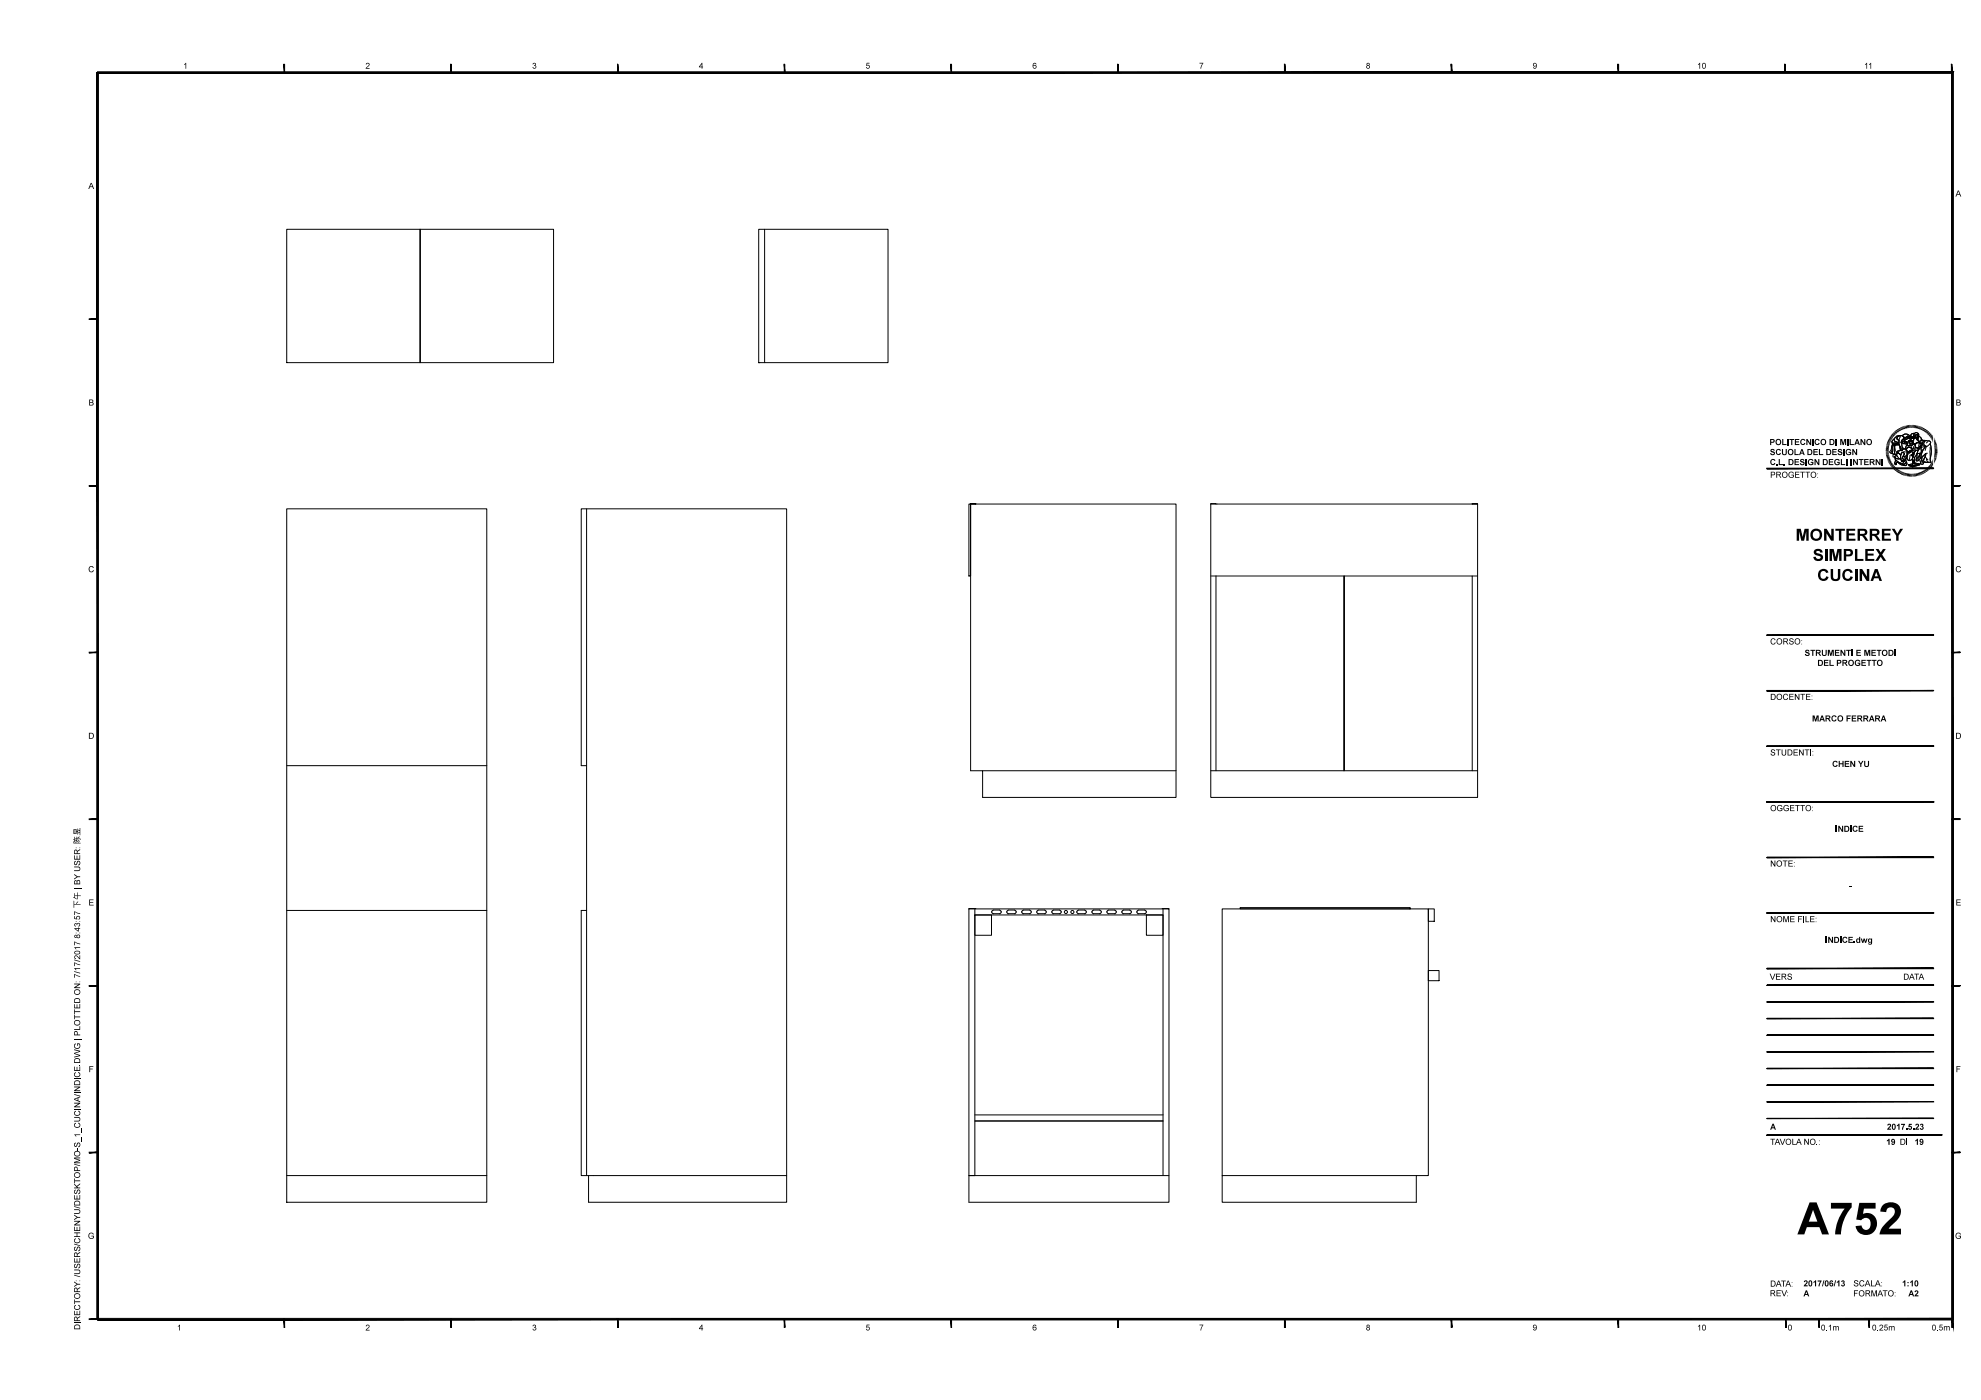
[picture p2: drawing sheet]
<svg xmlns="http://www.w3.org/2000/svg" width="594mm" height="420mm" viewBox="0 0 594 420" stroke-linecap="round" stroke-linejoin="round" font-family="sans-serif">
<g fill="none" stroke="#000" stroke-width=".3">
<path d="M86 68.8h80v40h-80zM125.9 68.8v40M126.1 68.8v40M227.5 68.8h38.8v40h-38.8zM229.3 68.8v40M227.5 108.8h.1M565.5 135.2h.7M565.6 134.5l.6 .1M565.6 134.9h.6M565.6 134.2h.7M565.7 133.8l.6 .1M565.7 133.4l.7 .2"/>
<path d="M565.9 133.1l.6 .2M565.9 132.8l.7 .2M566.1 132.4l.6 .3M566.2 132.1l.6 .3M566.2 135.5l-.6 .1M566.2 135.9h-.6M566.3 136.2l-.7 .1M566.3 136.5l-.6 .1M566.4 131.8l.6 .3M566.4 136.8l-.7 .2M566.5 137.2l-.7 .1M566.5 131.4l.6 .4"/>
<path d="M566.6 137.5l-.7 .2M566.7 137.8l-.6 .2M566.7 131.1l.6 .4M566.8 138l-.6 .3M566.9 130.8l.6 .4M567 138.3l-.7 .4M567.1 138.6l-.6 .4M567.1 130.6l.6 .4M567.3 138.9l-.6 .4M567.3 130.3l.6 .4M567.4 132.9l1.4 .2 .6-.3 .1 .6h-1.2a.6 .6 0 0 1-.9-.4zM567.5 132.8v.5"/>
<path d="M567.5 139.2l-.6 .4M567.6 132l.5-.4-.1 .3a.88 .88 0 0 0 1 .8l.3 .1-.5 .3-1.2-.1-.3-.5zM567.6 130l.5 .5M567.6 133.3l-.3 .6v1.3l-.4 .7 .4 .2M567.6 139.4l-.5 .5M567.9 133.4h.4l-.2 .4v2.3a.48 .48 0 0 1-.8-.3l.3-1.7zM567.9 133.4l-.3 .6v1.3l-.3 .8 .7 .1M567.9 129.8l.4 .5M567.9 139.7l-.6 .5M568.1 131.6l-.8 .8 .3 .6 1.2 .1 .5-.3M568.1 140l-.5 .4M568.1 137a1.17 1.17 0 0 0 1.8 .5"/>
<path d="M568.1 129.5l.5 .5M568.1 131.4l.6-.6 1.4-.1a.85 .85 0 0 0-.9 .2 .85 .85 0 0 0-.2 .9l.4 .2v.3v.5l-.4-.1a.88 .88 0 0 1-1-.8zM568.2 137.3l1 .4 .7-.2 .4 1 .2-.2 .3 .3-.2-.5 .3 .4-.1-.5 .4 .2-.8-.6 .3-.8 .4 .2 .3 1a.78 .78 0 0 1 0 .9 .78 .78 0 0 1-.8 .3l-1.7-.8-.6-.5zM568.2 137.3l.2 .7 .7 .6 1.9 .8M568.3 133.4h.6a.68 .68 0 0 1 .9 .7l.2 .9-.5 .3a.46 .46 0 0 0-.6 .1 .46 .46 0 0 0 .1 .6l-.3 .3a.48 .48 0 0 1-.5-.1 .48 .48 0 0 1-.1-.6v-1.8zM568.3 133.5l-.2 .3v2.4M568.4 138l2.2 1.2 .6-.1 .4-.5a.66 .66 0 0 1 0 1 .66 .66 0 0 1-.9 0l-.7-.2a1.26 1.26 0 0 0-1.3-.6l-.3 .2 .3 .2-.2 .2a.71 .71 0 0 1-.2-1.2zM568.4 129.3l.4 .5M568.4 138v.1a.89 .89 0 0 0 0 1.3l.3-.2-.2-.1a.44 .44 0 0 1 .3-.4 .44 .44 0 0 1 .4 .2 2.19 2.19 0 0 0 2.5 .5l.1-.4-.2-.4M568.6 136.4a.51 .51 0 0 0-.8-.1 .51 .51 0 0 0 .1 .8 .72 .72 0 0 1 .7-.4 .72 .72 0 0 1 .6 .6M568.7 129.1l.4 .5M568.8 135.5l1.2-.5 .4 .2a.5 .5 0 0 1 .2-.5 .5 .5 0 0 1 .6 0l.5 .4a.99 .99 0 0 1 .3 1.3 .99 .99 0 0 1-1.3 .4l.1-.2a.51 .51 0 0 0-.1-.9 .51 .51 0 0 0-.7 .6l-.2 .1a.59 .59 0 0 0-.8-.4z"/>
<path d="M568.9 131.2a1.01 1.01 0 0 1 1-.6 1.01 1.01 0 0 1 .9 .9l-.1 .1a1.63 1.63 0 0 0-.4 2.1l.2 .7 .5 .3h-.5a.34 .34 0 0 1-.2 .5 .34 .34 0 0 1-.4-.2 .34 .34 0 0 1 .2-.4l-.6-1-.1-1.6-.6-.3zM568.9 136.1l.1-.1a.59 .59 0 0 1 .8 .4l.1 .1a.94 .94 0 0 1-.4 1.2 .94 .94 0 0 1-1.3-.4l-.1-.3 .6-.3-.1-.3zM569 128.9l.3 .6M569.2 135.8l.7 .7M569.2 135.8l-.5 .6v.3M569.2 128.7l.4 .5M569.5 133.4h-1.6a.64 .64 0 0 0-.7 .2 .64 .64 0 0 0 0 .8l-.1 .5-.5 .6 .2 .4M569.5 128.5l.4 .6M569.6 133.7l.2 1.4M569.8 131l-.4 1v1l.7 1.6a.34 .34 0 0 0-.2 .4 .34 .34 0 0 0 .4 .2 .34 .34 0 0 0 .2-.5h.5l-.2-.1a2.01 2.01 0 0 1-.7-1.8l.1-.6a.87 .87 0 0 0 .2-1.5l-1.7 .1-.5 .5-.2 .6a.88 .88 0 0 0 1 .8l.3 .1M569.9 128.4l.3 .5M570 135l-.5 .3a.46 .46 0 0 0-.6 .1 .46 .46 0 0 0 .1 .6"/>
<path d="M570.1 130.7a.99 .99 0 0 0-1.3 1l.6 .3M570.2 135.9a.47 .47 0 0 1 .7 0 .47 .47 0 0 1-.1 .7l-.4 1 .8 .7-.4-.3 .1 .5-.3-.4 .1 .5-.2-.3-.2 .2 .1-.2-.5-.6v-1zM570.2 135.9a.47 .47 0 0 1 .7 0 .47 .47 0 0 1-.1 .7l-.4 1 .8 .7-.4-.2 .1 .4-.3-.4 .1 .5-.2-.3-.2 .2 .1-.2-.5-.6v-1zM570.2 128.2l.3 .6M570.3 132l.9-.4a.78 .78 0 0 1-.8 .9l-.3 .2zM570.4 132.5l.7-.3 .3 .3-.4 .2 .2 .4h-.6zM570.4 132.5l.2 .6h.6M570.5 130.8l.1-.2a1.11 1.11 0 0 1 1.9 .4l-.6-.2-.4 .4-.7-.1M570.5 130.6l.6-.4 1.2 .3a.28 .28 0 0 1 .3 .4 .28 .28 0 0 1-.5 0l-1 .4-.7-.5zM570.5 128.1l.3 .6M570.8 131.1l.3 .2 .5-.2a.33 .33 0 0 1 .3-.2 .33 .33 0 0 1 .4 .2l-.2 .5-.4 .2-.5-.2-.5 .1zM570.9 127.9l.2 .7"/>
<path d="M571 134.7l.6 .2 .4 .6 .1 .6-.4 .5M571 132.6h.9l-.2 .1a.37 .37 0 0 1-.4 .5 .37 .37 0 0 1-.3-.5zM571.1 136.9l.3 1.1a.77 .77 0 0 1 .1 .9 .77 .77 0 0 1-.9 .3M571.1 132.2l.3 .3M571.2 132v.2l-1.1 .5M571.2 135.5l-.8 .2M571.2 127.8l.2 .7M571.3 131.7l-.4 .5M571.4 135.2l.6 .5M571.5 132.5l.4 .1-.2 .1a.32 .32 0 0 1-.2 .5 .32 .32 0 0 1-.4-.4 .32 .32 0 0 1 .4-.3l-.2 .2M571.5 135.6l.2 .5a.67 .67 0 0 1-.2 .7 .67 .67 0 0 1-.8 0M571.6 134.9v-.1a.94 .94 0 0 1 .7-.6 .94 .94 0 0 1 1 .4 .29 .29 0 0 1 .1 .4 .29 .29 0 0 1-.4 .1l-1 .4 .6 .4 .4-.3 .1-.4a.41 .41 0 0 0 .3-.4 .41 .41 0 0 0-.3-.4l-1-.2-.5 .7-.2-.1 .2-1.1 .3-.2 .2 .2h1.1l.5-.5v-.2l.6 .1v2.2l-.8 .7-.1 .5h-.4l.6 .2-.1 .4 .2-.3-.1 .4a1.04 1.04 0 0 1-1.2 1l-.9-.7 .6-1.7"/>
<path d="M571.6 134.6l.5-.4 .7 .1a.65 .65 0 0 1 .5 .8l-.7 .2a.44 .44 0 0 1-.4 .3 .44 .44 0 0 1-.4-.4zM571.6 137.5l.8 .6M571.6 127.8l.1 .6M571.7 131.6l.1 .1M571.9 136.9v.9M571.9 133.5l-.4 .5-.1 .8M571.9 131.1l.1 .2M571.9 127.7l.1 .7M571.9 131.2v.1M572 135.5l1.1-.4-.1 .5-.4 .2-.6-.1zM572 136.3l-.3 .9-.4 .5M572.1 135.6v.1"/>
<path d="M572.3 131.4l.7-.1a.23 .23 0 0 1 .3 .2 .23 .23 0 0 1-.3 .2zM572.3 127.6v.7M572.3 131l-.2 .6-.4 .2-.5-.2-.5 .1M572.3 132.2l.9-.1 .5 .8-.1 .5-.3-.1 .2-.4-.2-.5a.45 .45 0 0 0-.7-.2 .45 .45 0 0 0 .1 .7 .48 .48 0 0 1-.2 .8 .48 .48 0 0 1-.6-.4zM572.4 139.4l2-.5 1.1 .3-2 .6zM572.4 139.4l1.1 .4v.3l-1.1-.4zM572.6 132.2l.5-.1 .3 .6a.63 .63 0 0 1 0 .8 .63 .63 0 0 1-.7 .1zM572.6 127.6l.1 .7M572.7 131.2a.39 .39 0 0 1 .5-.3 .39 .39 0 0 1 .2 .6h-.1M572.7 135.7h.1M572.7 136.6l-.3 1.4a.46 .46 0 0 0 .8-.1l.2 .1M572.8 130.9l.1-.1 .5 .3a.24 .24 0 0 1 .2 .3 .24 .24 0 0 1-.3 .1 .24 .24 0 0 1-.2-.3h-.4z"/>
<path d="M572.8 135.3l.1 .1M572.8 135.6h.1M572.8 135.4h.1M572.9 132.4h.1M573 132.3l-.2 .2M573 127.6v.7M573.1 131.3l-.8 .1h.2a.35 .35 0 0 0 .4 .3 .35 .35 0 0 0 .3-.4l-.2-.1 .1 .2M573.1 133.7v.7M573.1 136.4l.3 .1 .1-.5 .5-.2-.4 1.3v-.4h-.4zM573.1 135.1l-.1 .3a.48 .48 0 0 1-.4 .4 .48 .48 0 0 1-.5-.3M573.2 132.2l.1 .4M573.3 132.4a.45 .45 0 0 0-.7-.2 .45 .45 0 0 0 .1 .7 .47 .47 0 0 1-.2 .8 .47 .47 0 0 1-.6-.5l.3-.9 .5-.3 .6 .1 .3 .7a.3 .3 0 0 1 .1 .4 .3 .3 0 0 1-.3 .2l-.1-.3"/>
<path d="M573.4 127.6l-.1 .7M573.4 132.7l-.2 .1M573.4 132.5l.1 .5h-.8M573.4 133.4l-.7 .3M573.5 139.8l2-.6v.3l-2 .6zM573.5 139.8v.2M573.5 131.4l.2-.1 .1 .4-.2 .9M573.6 135.9h.1M573.6 136.6l-.1 .5 .2-.3M573.6 136.3v.2l.1-.2M573.6 131l.1 .4M573.7 133l-.2-.5a.73 .73 0 0 0 .1-1.1l-.2-.3a.56 .56 0 0 1-.4-.8 .56 .56 0 0 1 .8-.3h.3l-.3 .8 .1 .8 .2-.1v-.4l.2 .3 .6-.1-.1 .6 .2-.1 .1 .3a.35 .35 0 0 1 .2 .4 .35 .35 0 0 1-.4 .3l-.6 .4"/>
<path d="M573.7 127.6v.7M573.7 134l-.1 1.3M573.7 133.2l.5 .2M573.8 138h.2l.2 1-.3-.6-.4 .7zM573.9 135.1l-.4 .4v.4M574 135.8l-.5 .2-.1 .5h-.4l.5 .2M574 130.1a.77 .77 0 0 1 1.2-.1l.1 1.1-.4 .9v-.8l.2-.4a.36 .36 0 0 0-.1-.4 .36 .36 0 0 0-.5 .1l-.6 1.1-.1-.8zM574 134.1l-.4 .8M574 130.1a.72 .72 0 0 1 1.2-.1l.1 1.1-.4 .9v-.8l.2-.4a.38 .38 0 0 0-.2-.5 .38 .38 0 0 0-.4 .2l-.6 1.1-.1-.8zM574 127.6v.7M574.1 130h-.4a.78 .78 0 0 0-.8 .8M574.2 131.1l.1 .3 .6-.1"/>
<path d="M574.3 130.6l.2-.1a.37 .37 0 0 1 .5-.1 .37 .37 0 0 1 .1 .4l-.2 .4a.42 .42 0 0 1-.7 .1 .42 .42 0 0 1 .1-.7zM574.3 133.1h.1a1.42 1.42 0 0 1 1.6-.2 .68 .68 0 0 1 .4 .7 .68 .68 0 0 1-.6 .6 .69 .69 0 0 1-1.1 .1l-.4-.4zM574.3 135.1l.9-.1-.3 1-.8 1.2v.7l-.5 .7-.2-.9zM574.3 130.8h.2M574.3 135.2l-.9 2.5 .2 .9 .4-.6 .2 1.3-.3-.9-.4 1.1 .1-.9M574.4 131.2l.1 .1M574.4 134.2l-.2 .4v.5l1.1-.2 .4-.5M574.4 127.7l-.1 .7M574.4 130.8v.1M574.5 131.1v.1M574.8 131h.2M574.8 127.8l-.2 .6"/>
<path d="M574.8 136.1h.3a.41 .41 0 0 1 .5 .1 .41 .41 0 0 1-.1 .6l-.4 .5 .2 .8-.7 .1zM574.8 131v.1M575 131.8l.4 .7M575.1 134.3h.1M575.1 127.8l-.2 .7M575.1 132.7l1.1-.5 .8-.1-.7 1zM575.2 135l-.3 1-.8 1.2-.1 .9M575.3 130.8l.7 .5 .4 .8-.2 .1a.63 .63 0 0 1-.9 .1 .63 .63 0 0 1-.1-.9zM575.3 134.2l-.3 .1M575.3 130.8l.7 .5 .2 .5M575.3 134.5l-.1 .1M575.4 127.9l-.1 .7"/>
<path d="M575.5 139.2v.3l-2 .6-1.1-.4v-.3M575.6 136l-.1 .8-.4 .5 .2 .8-.3 .2-.5-.2 .3-2M575.8 128l-.2 .7M575.9 134.1l.3 .1-.2 .6a.81 .81 0 0 1 0 1 .81 .81 0 0 1-1 .3h-.2l.3-1.1zM575.9 133.9l-.1 .4M575.9 132.9l.3 .1 .2 .3M575.9 131.7l.5 .4M576 136l-1.2 .1M576 137.3l-.1 .3 .3 .2M576.1 128.1l-.2 .7M576.2 134.2l-.2 1.9a2.2 2.2 0 0 0-.2 2.4l.1 .1M576.3 133.1a1.03 1.03 0 0 1 .6-.9 1.03 1.03 0 0 1 1.1 .1 .57 .57 0 0 1 .8 .2 .57 .57 0 0 1-.2 .8l-.3 .3a1.08 1.08 0 0 1-1.1 .4 1.08 1.08 0 0 1-.8-.7"/>
<path d="M576.4 133.3l-.7 1a.85 .85 0 0 1-1.3-.1 .81 .81 0 0 1 .1-1.1 .81 .81 0 0 1 1.1 0l-.1 .2a.3 .3 0 0 0-.2 .4 .3 .3 0 0 0 .3 .2l.4-.3-.1-.5-.6-.4-.8 .2-.3 .5 .1 .2M576.4 134.9v.5M576.4 128.3l-.2 .6M576.6 136.9l.8-.8-.5 1.6a.94 .94 0 0 0-.2 1.4 .47 .47 0 0 1-.7 .2 .47 .47 0 0 1 0-.8l.3-1.4zM576.8 128.5l-.4 .6M576.8 134l-.9 .2M576.9 138.3l.6 .4M577.1 132.1l-.9 .1-1.1 .5M577.1 128.6l-.4 .6M577.3 137.1l.8 .9M577.3 134a6.3 6.3 0 0 0-1.4 3.5l1.4-1.4 .6-.1M577.3 132.2l.6 .1a.6 .6 0 0 1 .8 0 .6 .6 0 0 1 0 .8l.1 .2a8.1 8.1 0 0 1 0 4.7l.2 .6-1.9 .1a.45 .45 0 0 1-.6-.3 .45 .45 0 0 1 .3-.6l.6-1.7-1.5 1.4a5.6 5.6 0 0 1 1.5-3.5l.4-.1a.94 .94 0 0 1-1-.7 .94 .94 0 0 1 .5-1z"/>
<path d="M577.3 132.2a.94 .94 0 0 0-.5 1 .94 .94 0 0 0 1 .7M577.4 128.8l-.4 .6M577.4 136.1l-.5 1.6a.94 .94 0 0 0-.2 1.4 .47 .47 0 0 1-.7 .2 .47 .47 0 0 1 0-.8l.3-1.4M577.5 134.1l-.2 1M577.6 137.5l.2 .8 .5 .4M577.7 129l-.4 .6M577.9 132.6l-.3 .3M578 129.2l-.5 .5M578.2 129.5l-.4 .5M578.4 139.9l.5 .4M578.5 129.7l-.5 .5M578.6 139.6l.6 .4"/>
<path d="M578.7 134.2l.1 3.3M578.7 130l-.4 .4M578.8 133.1a9.2 9.2 0 0 1 0 5l.2 .5h-2.4M578.9 139.4l.5 .3M579 130.2l-.5 .5M579 139.1l.6 .3M579.2 130.5l-.5 .4M579.2 138.8l.6 .3M579.4 138.5l.6 .4M579.5 130.8l-.6 .4M579.5 138.2l.6 .3M579.6 131.1l-.5 .3"/>
<path d="M579.7 137.9l.6 .3M579.7 137.6l.7 .2M579.8 131.4l-.6 .3M579.9 137.3l.6 .2M580 137l.6 .2M580 131.7l-.6 .3M580 136.7l.7 .1M580.1 136.4l.7 .1M580.1 136.1h.7M580.2 135.5h.6M580.2 135.1h.6M580.2 132l-.7 .3"/>
<path d="M580.2 135.7l.6 .1M580.3 132.3l-.6 .3M580.4 132.7l-.6 .2M580.6 133l-.7 .2M580.6 133.3l-.6 .2M580.7 133.7l-.7 .2M580.8 134.1l-.7 .1M580.8 134.4l-.7 .1M580.8 134.8h-.6M86 152.7h60v208h-60zM175.9 152.7v200M290.5 151.2h.5v21.6h-.5z"/>
<path d="M291 151.1l1.6 .1zM291 151.2h61.6v88h-58v-8h-3.6zM363 151.2l80.1-.1h-1.7l1.7 .1v88h-80.1zM363 151.2h1.6M568.3 140.2l-.5 .5M568.5 140.4l-.4 .5M568.8 140.6l-.5 .5M569 140.8l-.4 .6M569.3 141l-.4 .6M569.5 141.2l-.3 .6M569.8 141.3l-.3 .6M570.1 141.5l-.3 .6"/>
<path d="M570.4 141.6l-.3 .7M570.7 141.8l-.2 .6M571 141.9l-.2 .6M571.4 142l-.2 .6M571.7 142.1l-.2 .6M572 142.1l-.1 .7M572.3 142.2l-.1 .6M572.6 142.2v.7M572.9 142.2v.7M573.3 142.2v.7M573.6 142.2l.1 .7M573.9 142.2l.1 .7"/>
<path d="M574.2 142.2l.1 .6M574.6 142.1l.1 .6M574.9 142l.1 .7M575.2 141.9l.2 .7M575.5 141.8l.2 .7M575.8 141.7l.3 .7M576.1 141.6l.3 .6M576.4 141.4l.3 .7M576.7 141.3l.3 .6M577 141.1l.3 .6M577.3 140.9l.3 .6M577.5 140.8l.4 .5"/>
<path d="M577.8 140.5l.4 .6M578 140.3l.5 .5M578.2 140.1l.5 .4M363 172.8h80.1M364.6 172.8v58.4M402.9 172.8v58.4M403.1 172.8v58.4M441.4 172.8v58.4M86 229.7h60M175.9 229.7h-1.6v-77h61.6v208h-59.4v-8M294.6 231.2h58M363 231.2h80.1"/>
<path d="M22.2 266.5h2.4M86 273.1h60M175.9 273.1h-1.6v79.6h61.6M290.5 272.7v88h60v-88h-1.8v80M290.5 272.7h60M290.5 272.7h1.9M292.3 274.5h5v6.1h-5zM292.3 272.7v80M292.4 274.5h56.3M300.2 273.5l-.5-.5h-1.8l-.5 .5v.4l.5 .2h1.8l.5-.5M300.2 273.5v.1M301.9 273.5v.1"/>
<path d="M301.9 273.5l.5-.5h1.8l.5 .5M301.9 273.6l.5 .5h1.8l.5-.5M304.7 273.5v.1M306.5 273.3l.4-.3h1.8l.4 .3 .1 .3-.5 .5h-1.8l-.4-.2zM311 273.3l.4-.3h1.8l.4 .3 .1 .3-.5 .5h-1.8l-.4-.2zM315.4 273.5v.1M315.4 273.5l.5-.5h1.8l.5 .5M315.4 273.6l.5 .5h1.8l.5-.5M318.2 273.5v.1M322.9 273.5v.1M322.9 273.5l.5-.5h1.8l.4 .3 .1 .3-.5 .5h-1.8l-.5-.5M327.5 273.3l.4-.3h1.8l.4 .3 .1 .3-.5 .5h-1.8l-.4-.2z"/>
<path d="M331.9 273.5v.1M331.9 273.5l.5-.5h1.8l.4 .3 .1 .3-.5 .5h-1.8l-.5-.5M336.4 273.5v.1M336.4 273.5l.5-.5h1.8l.4 .3 .1 .3-.5 .5h-1.8l-.5-.5M343.7 273.5l-.5-.5h-1.8l-.5 .5 .1 .4 .4 .2h1.8l.5-.5M343.7 274.5h5v6.1h-5zM343.7 273.5v.1M371.8 272.3h51.1v.4h-51.1zM428.3 272.7h1.8v3.7h-1.8zM428.3 291.2h3.2v3h-3.2zM22.2 311.8h2.4M292.3 336.3h56.4"/>
<path d="M292.3 334.5h56.4M86 352.7h60M290.5 352.7h60M366.5 352.7h61.8v-80h-61.8v88h58.2v-8"/>
<circle cx="319.6" cy="273.6" r=".47"/>
<circle cx="321.6" cy="273.6" r=".47"/>
</g>
<g fill="#000">
<path d="M359.7 18.8h1.1l-.6 1.8h-.2v-.5l.6-1h-.9zM55.2 19.3l.6-.5v1.8h-.2v-1.4l-.4 .3zM109.9 19a.62 .62 0 0 1 .9 .2 .62 .62 0 0 1-.5 .9l-.4 .3h.9v.2h-1.2l.3-.5a.67 .67 0 0 0 .5-1l-.7 .3zM159.9 19a.47 .47 0 0 1 .7-.1 .47 .47 0 0 1-.1 .7 .55 .55 0 0 1 0 1 .55 .55 0 0 1-.8-.5h.2a.36 .36 0 0 0 .4 .4 .36 .36 0 0 0 .3-.5 .36 .36 0 0 0-.5-.2v-.2a.29 .29 0 0 0 .4-.3 .29 .29 0 0 0-.2-.3 .29 .29 0 0 0-.4 .2l-.2 .1zM259.9 18.8h.8v.3h-.6l-.1 .5a.57 .57 0 0 1 .8 .3 .57 .57 0 0 1-.4 .7 .57 .57 0 0 1-.7-.5h.2a.37 .37 0 0 0 .5 .2 .37 .37 0 0 0 .1-.6 .37 .37 0 0 0-.6 .1l-.2-.1zM509.1 19.3l.7-.5v1.8h-.2v-1.4l-.5 .3zM559.2 19.3l.6-.5v1.8h-.2v-1.4l-.4 .3zM560.4 19.3l.7-.5v1.8h-.2v-1.4l-.5 .3zM531 134.8a.69 .69 0 0 1 1.1 .4l-.6-.2-.3 .3a.75 .75 0 0 1 .8 .3 .75 .75 0 0 1 0 .8 .8 .8 0 0 1-1.2-.4l.3-.1a.36 .36 0 0 0 .4 .4 .36 .36 0 0 0 .3-.4l-.1-.1a.67 .67 0 0 1-.7-.2 .67 .67 0 0 1 0-.8zM531 137.9a.78 .78 0 0 1 1.3 .3l-.3 .1a.52 .52 0 0 0-.7-.1 .52 .52 0 0 0-.1 .7 .52 .52 0 0 0 .8 .1v-.1l.3 .1a.88 .88 0 0 1-1.3 .3 .88 .88 0 0 1 0-1.4zM532.6 139.2h.4v.3h-.4zM533.3 137.7h.4v1.5h.9v.3h-1.3z"/>
<path d="M532.7 134.9a.78 .78 0 0 1 1.3 .3l-.3 .1a.52 .52 0 0 0-.7-.1 .52 .52 0 0 0-.1 .7 .52 .52 0 0 0 .7 .1l.1-.2 .3 .2a.88 .88 0 0 1-1.3 .3 .88 .88 0 0 1 0-1.4zM534.3 134.7h.3v1a.42 .42 0 0 0 .4 .6 .42 .42 0 0 0 .4-.6v-1h.4v1a.74 .74 0 0 1-.7 .9 .74 .74 0 0 1-.8-.9zM534.4 131.7h.3v1.5h1v.3h-1.3zM534.9 139.2h.3v.3h-.3zM535.9 131.7h.4v1.8h-.4zM536.6 131.7h1.4v.3h-.6v1.5h-.3v-1.5h-.5zM538.1 134.7h.3v1.5h1v.3h-1.3zM538.1 137.7h1.3v.3h-1v.4h.9v.3h-.9v.5h1.1v.3h-1.4zM538.2 131.7h1.3v.3h-1v.4h.9v.3h-.9v.5h1v.3h-1.3zM539.9 137.8a.69 .69 0 0 1 1.1 .4l-.6-.2-.3 .3a.75 .75 0 0 1 .8 .3 .75 .75 0 0 1 0 .8 .79 .79 0 0 1-1.2-.4l.3-.1a.36 .36 0 0 0 .4 .4 .36 .36 0 0 0 .3-.4l-.1-.1a.67 .67 0 0 1-.7-.2 .67 .67 0 0 1 0-.8zM540 131.9a.78 .78 0 0 1 1.3 .3l-.3 .1a.52 .52 0 0 0-.7-.1 .52 .52 0 0 0-.1 .7 .52 .52 0 0 0 .7 .1l.1-.2 .3 .2a.88 .88 0 0 1-1.3 .3 .88 .88 0 0 1 0-1.4zM541.4 137.7h.3v1.8h-.3z"/>
<path d="M541.6 131.7h.4l.8 1.3v-1.3h.3v1.8h-.4l-.7-1.2v1.2h-.4zM542.3 138l.4-.3a.79 .79 0 0 1 1 .5l-.3 .1a.59 .59 0 0 0-.8 0 .59 .59 0 0 0 0 .8 .59 .59 0 0 0 .8 0v-.2h-.4v-.3h.7v.7a.99 .99 0 0 1-1.3 .1 .99 .99 0 0 1-.1-1.4zM543.4 131.7h.4v1.8h-.4zM543.7 134.7h1.4v.3h-1v.4h.9v.3h-.9v.5h1v.3h-1.4zM544.1 137.7h.3l.8 1.3v-1.3h.3v1.8h-.3l-.8-1.2v1.2h-.3zM544.3 131.9a.78 .78 0 0 1 1.3 .3l-.3 .1a.52 .52 0 0 0-.7-.1 .52 .52 0 0 0-.1 .7 .52 .52 0 0 0 .7 .1l.1-.2 .3 .2a.88 .88 0 0 1-1.3 .3 .88 .88 0 0 1 0-1.4zM545.4 134.7h.3v1.5h1v.3h-1.3zM548.4 137.7h1.3v.3h-1v.4h.9v.3h-.9v.5h1v.3h-1.3zM549.4 134.7h1.3v.3h-1v.4h1v.3h-1v.5h1.1v.3h-1.4zM550.4 131.7h.3v1.8h-.3zM550.2 138l.4-.3a.79 .79 0 0 1 1 .5l-.3 .1a.59 .59 0 0 0-.8 0 .59 .59 0 0 0 0 .8 .59 .59 0 0 0 .8 0v-.2h-.4v-.3h.7v.7a.99 .99 0 0 1-1.3 .1 .99 .99 0 0 1-.1-1.4zM551.2 134.8a.69 .69 0 0 1 1.2 .4l-.7-.2-.2 .3a.75 .75 0 0 1 .8 .3 .75 .75 0 0 1 0 .8 .8 .8 0 0 1-1.3-.4l.3-.1a.36 .36 0 0 0 .4 .4 .36 .36 0 0 0 .3-.4l-.1-.1a.67 .67 0 0 1-.7-.2 .67 .67 0 0 1 0-.8z"/>
<path d="M551.8 131.7h.5l.4 1.2 .3-1.2h.6v1.8h-.4v-1.4l-.3 1.4h-.4l-.4-1.4v1.4h-.3zM552 137.7h.3v1.5h1v.3h-1.3zM552.7 134.7h.4v1.8h-.4zM553.5 137.7h.3v1.8h-.3zM553.9 131.7h.3v1.8h-.3zM553.6 135l.4-.3a.8 .8 0 0 1 1.1 .5l-.4 .1a.59 .59 0 0 0-.8 0 .59 .59 0 0 0 0 .8 .59 .59 0 0 0 .8 0v-.3h-.4v-.2h.8v.7a.99 .99 0 0 1-1.4 0 .99 .99 0 0 1-.1-1.3zM554.6 131.7h.3v1.5h1v.3h-1.3zM554.9 137.7h.4v1.8h-.4zM555.4 134.7h.4l.7 1.3v-1.3h.4v1.8h-.4l-.8-1.2v1.2h-.3zM555.6 137.7h.4l.8 1.3v-1.3h.3v1.8h-.4l-.7-1.2v1.2h-.4zM557.9 131.7h.3l.8 1.3v-1.3h.3v1.8h-.3l-.8-1.2v1.2h-.3zM557.3 137.7h1.5v.3h-.6v1.5h-.3v-1.5h-.6z"/>
<path d="M559 137.7h1.3v.3h-1v.4h.9v.3h-.9v.5h1v.3h-1.3zM562.4 137.7h.4l.7 1.3v-1.3h.4v1.8h-.4l-.8-1.2v1.2h-.3zM564.2 137.7h.3v1.8h-.3zM536.5 141.7l.2-.1a.8 .8 0 0 1 1.2 .4l-.3 .1a.71 .71 0 0 0-1-.1 .71 .71 0 0 0 0 1.1 .71 .71 0 0 0 1-.1v-.4h-.4v-.2h.7v.7a.98 .98 0 0 1-1.4 0 .98 .98 0 0 1 0-1.4zM538.3 141.5h1.2v.2h-1v.6h1v.2h-1v.6h1.1v.2h-1.3zM539.8 141.5h1.4v.2h-.6v1.6h-.2v-1.6h-.6zM541.4 141.5h1.4v.2h-.6v1.6h-.3v-1.6h-.5zM26.9 170l.1-.1a.74 .74 0 0 1 1.1 .4l-.3 .1a.61 .61 0 0 0-.9-.2 .61 .61 0 0 0 0 .9 .51 .51 0 0 0 .5 .4 .51 .51 0 0 0 .5-.5l.2 .1a.88 .88 0 0 1-1.3 .3 .88 .88 0 0 1 .1-1.4zM538.7 158.6h1.3l.5 2.5 .6-2.5h1.2v3.6h-.7v-2.8l-.6 2.8h-.9l-.6-2.8-.1 2.8h-.7zM544.1 165a1.46 1.46 0 0 1 2.4 .7l-.7 .1a.62 .62 0 0 0-.6-.5 .62 .62 0 0 0-.6 .4l.4 .3a1.28 1.28 0 0 1 1.3 .4 1.28 1.28 0 0 1 .2 1.4 1.58 1.58 0 0 1-1.6 .5 1.58 1.58 0 0 1-1.2-1.2l.7-.1a.7 .7 0 0 0 .8 .7 .7 .7 0 0 0 .6-.7l-.2-.2a1.44 1.44 0 0 1-1.7-1.5zM547 158.6h.7l1.4 2.3v-2.3h.7v3.6h-.7l-1.4-2.2v2.2h-.7zM547.2 164.7h.8v3.6h-.8z"/>
<path d="M545.6 171.1a1.58 1.58 0 0 1 2.7 .7l-.8 .1a.95 .95 0 0 0-1.3-.5 .95 .95 0 0 0-.3 1.4 .86 .86 0 0 0 .7 .9 .86 .86 0 0 0 1-.8l.7 .2a1.69 1.69 0 0 1-2.3 1 1.69 1.69 0 0 1-.8-2.4zM548.6 164.7h1.2l.6 2.4 .6-2.4h1.2v3.6h-.7l-.1-2.8-.6 2.8h-.8l-.7-2.8v2.8h-.7zM548.9 170.7h.8v1.9a.78 .78 0 0 0 .6 1.1 .78 .78 0 0 0 .8-1v-2h.7v1.9a1.47 1.47 0 0 1-1.4 1.7 1.47 1.47 0 0 1-1.5-1.7zM550.3 158.6h2.9v.6h-1.1v3h-.7v-3h-1.1zM553.6 158.6h2.7v.6h-1.9v.8h1.7v.6h-1.7v1h2v.6h-2.8zM552.9 171.1a1.58 1.58 0 0 1 2.6 .7l-.7 .1a.95 .95 0 0 0-1.3-.5 .95 .95 0 0 0-.4 1.4 .86 .86 0 0 0 .8 .9 .86 .86 0 0 0 1-.8l.7 .2a1.69 1.69 0 0 1-2.3 1 1.69 1.69 0 0 1-.8-2.4zM556.2 170.7h.7v3.6h-.7zM556.2 164.7h.7v3h1.8v.6h-2.5zM557.6 170.7h.8l1.4 2.3v-2.3h.7v3.6h-.8l-1.4-2.3v2.3h-.7zM559.3 164.7h2.6v.6h-1.9v.8h1.8v.6h-1.8v1h2v.6h-2.7zM562.4 164.7h.9l.6 1 .7-1h.9l-1.1 1.7 1.2 1.9h-.9l-.8-1.3-.8 1.3h-.8l1.2-1.9zM564.3 158.6h2.6v.6h-1.9v.8h1.8v.6h-1.8v1h2v.6h-2.7z"/>
<path d="M567.2 158.6h.9l.8 1.5 .9-1.5h.8l-1.3 2.1v1.5h-.7v-1.5zM586.7 170l.1-.1a.74 .74 0 0 1 1.2 .4l-.3 .1a.61 .61 0 0 0-.9-.2 .61 .61 0 0 0 0 .9 .51 .51 0 0 0 .5 .4 .51 .51 0 0 0 .4-.5l.3 .1a.88 .88 0 0 1-1.4 .3 .88 .88 0 0 1 .1-1.4zM531.2 191.7a.74 .74 0 0 1 1.2 .3l-.3 .1a.61 .61 0 0 0-.9-.2 .61 .61 0 0 0 0 .9 .5 .5 0 0 0 .5 .4 .5 .5 0 0 0 .5-.5l.2 .1a.88 .88 0 0 1-1.3 .3 .88 .88 0 0 1 .1-1.4zM536.7 191.6a.7 .7 0 0 1 1.1 .4h-.2a.37 .37 0 0 0-.5-.3 .37 .37 0 0 0-.3 .4l.1 .1a.68 .68 0 0 1 .9 .4 .68 .68 0 0 1-.4 .9 .68 .68 0 0 1-.9-.4l-.1-.4h.3a.44 .44 0 0 0 .4 .6 .44 .44 0 0 0 .4-.6 .44 .44 0 0 0-.6-.3 .47 .47 0 0 1-.4-.3 .47 .47 0 0 1 .2-.5zM541.4 195.1a.69 .69 0 0 1 1.2 .4l-.7-.3-.2 .3a.75 .75 0 0 1 .8 .3 .75 .75 0 0 1 0 .9 .8 .8 0 0 1-1.3-.5h.3a.36 .36 0 0 0 .4 .4 .36 .36 0 0 0 .3-.5h-.1a.67 .67 0 0 1-.7-.3 .67 .67 0 0 1 0-.7zM542.9 195h1.4v.2h-.6v1.6h-.3v-1.6h-.5zM546.3 195h.3v1a.42 .42 0 0 0 .4 .5 .42 .42 0 0 0 .4-.5v-1h.3v.9a.74 .74 0 0 1-.7 .9 .74 .74 0 0 1-.7-.9zM546.9 198h1.3v.3h-1v.4h1v.3h-1v.5h1.1v.3h-1.4zM548.1 195h.5l.4 1.2 .3-1.2h.6v1.8h-.4v-1.5l-.4 1.5h-.3l-.4-1.5v1.5h-.3zM548.6 198h.3v1.5h1v.3h-1.3zM550.2 195h1.3v.2h-1v.5h.9v.3h-.9v.5h1.1v.3h-1.4zM551.9 195h.3l.8 1.2v-1.2h.3v1.8h-.3l-.8-1.3v1.3h-.3z"/>
<path d="M553.6 195h1.4v.2h-.5v1.6h-.4v-1.6h-.5zM555.2 195h.3v1.8h-.3zM556.6 195h1.4v.2h-1v.5h.9v.3h-.9v.5h1v.3h-1.4zM556.3 198.2l.4-.2a.79 .79 0 0 1 1.1 .4l-.3 .1a.59 .59 0 0 0-.9 0 .59 .59 0 0 0 0 .8 .59 .59 0 0 0 .9 0v-.2h-.5v-.3h.8v.7a.99 .99 0 0 1-1.4 .1 .99 .99 0 0 1-.1-1.4zM558.1 198h1.4v.3h-1v.4h.9v.3h-.9v.5h1v.3h-1.4zM559 195h.6l.3 1.2 .3-1.2h.6v1.8h-.3l-.1-1.5-.3 1.5h-.4l-.3-1.5-.1 1.5h-.3zM559.7 198h1.4v.3h-.5v1.5h-.3v-1.5h-.6zM561.1 195h1.4v.2h-1v.5h.9v.3h-.9v.5h1v.3h-1.4zM561.3 198h1.4v.3h-.6v1.5h-.3v-1.5h-.5zM562.7 195h1.4v.2h-.5v1.6h-.3v-1.6h-.6zM568.1 195h.3v1.8h-.3zM534.9 208.3a.73 .73 0 0 1 1.2 .4h-.2a.61 .61 0 0 0-.9-.2 .61 .61 0 0 0 0 1 .5 .5 0 0 0 .5 .3 .5 .5 0 0 0 .4-.5l.3 .1a.88 .88 0 0 1-1.4 .3 .88 .88 0 0 1 .1-1.4z"/>
<path d="M536.5 208.2h1.3v.2h-1v.5h.9v.2h-.9v.7h1v.2h-1.3zM538.2 208.2h.2l.9 1.3v-1.3h.2v1.8h-.2l-.9-1.4v1.4h-.2zM539.8 208.2h1.5v.2h-.6v1.6h-.3v-1.6h-.6zM541.5 208.2h1.3v.2h-1v.5h1v.2h-1v.7h1.1v.2h-1.4zM543.5 214.6h.6l.3 1.3 .3-1.3h.6v1.8h-.3v-1.4l-.4 1.4h-.4l-.3-1.4-.1 1.4h-.3zM549.4 214.8a.79 .79 0 0 1 1.3 .3l-.3 .1a.53 .53 0 0 0-.8-.1 .53 .53 0 0 0 0 .8 .53 .53 0 0 0 .7 0l.1-.1 .3 .1a.88 .88 0 0 1-1.4 .3 .88 .88 0 0 1 .1-1.4zM553.7 214.6h1.2v.3h-.9v.5h.8v.3h-.8v.7h-.3zM555.2 214.6h1.4v.3h-1v.5h.9v.2h-.9v.6h1v.2h-1.4zM531.1 224.9a.7 .7 0 0 1 1.2 .4h-.3a.37 .37 0 0 0-.4-.3 .37 .37 0 0 0-.3 .4l.1 .1a.68 .68 0 0 1 .9 .5 .68 .68 0 0 1-.6 .8 .68 .68 0 0 1-.8-.6v-.1h.2a.44 .44 0 0 0 .5 .5 .44 .44 0 0 0 .4-.6 .44 .44 0 0 0-.6-.2 .47 .47 0 0 1-.4-.4 .47 .47 0 0 1 .1-.5zM532.5 224.8h1.4v.3h-.6v1.6h-.2v-1.6h-.6zM534.2 224.8h.3v1.1a.46 .46 0 0 0 .4 .6 .46 .46 0 0 0 .4-.6v-1.1h.3v1.1a.69 .69 0 0 1-.7 .8 .69 .69 0 0 1-.7-.8zM537.8 224.8h1.3v.3h-1.1v.5h1v.2h-1v.6h1.1v.3h-1.3z"/>
<path d="M539.5 224.8h.2l.9 1.4v-1.4h.2v1.9h-.2l-.9-1.4v1.4h-.2zM541.1 224.8h1.4v.3h-.6v1.6h-.2v-1.6h-.6zM542.8 224.8h.3v1.9h-.3zM549.7 228.5a.79 .79 0 0 1 1.3 .2l-.3 .1a.52 .52 0 0 0-.7 0 .52 .52 0 0 0-.1 .7 .52 .52 0 0 0 .7 .1l.1-.2 .3 .1a.88 .88 0 0 1-1.3 .4 .88 .88 0 0 1 0-1.4zM551.3 228.3h.4v.7h.8v-.7h.3v1.8h-.3v-.8h-.8v.8h-.4zM553.1 228.3h1.4v.3h-1v.4h.9v.3h-.9v.5h1v.3h-1.4zM554.8 228.3h.4l.7 1.2v-1.2h.4v1.8h-.4l-.8-1.3v1.3h-.3zM557.1 228.3h.4l.5 .7 .4-.7h.4l-.7 1v.8h-.3v-.8zM559 228.3h.3v1a.42 .42 0 0 0 .4 .5 .42 .42 0 0 0 .4-.5v-1h.3v.9a.75 .75 0 0 1-.7 .9 .75 .75 0 0 1-.7-.9zM22.3 258.5l.4-.2v.2a.37 .37 0 0 0-.3 .4 .37 .37 0 0 0 .4 .3l.1-.1a.68 .68 0 0 1 .5-.8 .68 .68 0 0 1 .8 .5 .68 .68 0 0 1-.6 .8h-.2v-.2a.41 .41 0 0 0 .6-.2 .41 .41 0 0 0-.2-.6 .41 .41 0 0 0-.5 .2 .6 .6 0 0 1-.8 .7 .6 .6 0 0 1-.2-1zM22.2 256.6h.2v1h.6v-.9h.2v.9h.6v-1h.2v1.3h-1.8zM531 258.2h.2l.9 1.3v-1.3h.2v1.8h-.2l-.9-1.4v1.4h-.2z"/>
<path d="M533.1 241.7l.1-.1a.8 .8 0 0 1 1.2 .4l-.2 .1a.71 .71 0 0 0-1-.1 .71 .71 0 0 0 0 1.1 .71 .71 0 0 0 1-.1v-.4h-.5v-.2h.8v.7a.97 .97 0 0 1-1.5 0 .97 .97 0 0 1 .1-1.4zM534.6 258.2h1.4v.2h-.6v1.6h-.3v-1.6h-.5zM535 241.7l.2-.1a.8 .8 0 0 1 1.2 .4l-.3 .1a.71 .71 0 0 0-1-.1 .71 .71 0 0 0 0 1.1 .71 .71 0 0 0 1-.1v-.4h-.5v-.2h.8v.7a.97 .97 0 0 1-1.4 0 .97 .97 0 0 1 0-1.4zM536.3 258.2h1.2v.2h-1v.5h1v.2h-1v.7h1.1v.2h-1.3zM536.8 241.5h1.2v.2h-1v.6h.9v.2h-.9v.6h1.1v.2h-1.3zM538.3 241.5h1.4v.2h-.6v1.6h-.3v-1.6h-.5zM539.8 241.5h1.4v.2h-.6v1.6h-.2v-1.6h-.6zM550.5 247.7h.3v1.9h-.3zM551.2 247.7h.4l.7 1.3v-1.3h.4v1.9h-.4l-.8-1.3v1.3h-.3zM554.8 247.7h.3v1.9h-.3zM555.7 247.9a.78 .78 0 0 1 1.3 .3l-.3 .1a.52 .52 0 0 0-.7-.1 .52 .52 0 0 0-.1 .8 .52 .52 0 0 0 .7 0l.1-.1 .3 .1a.88 .88 0 0 1-1.3 .3 .88 .88 0 0 1 0-1.4zM557.3 247.7h1.4v.3h-1v.5h.9v.3h-.9v.5h1v.3h-1.4z"/>
<path d="M22.2 260h1.1a.69 .69 0 0 1 .8 .6 .69 .69 0 0 1-.8 .7h-1.1v-.2h1.1a.46 .46 0 0 0 .6-.5 .46 .46 0 0 0-.6-.4h-1.1zM22.3 273.4l1.7 .6v.2l-1.5-.6v.9h-.2zM22.3 267.9h.2v.7h.6v-.9h.2v.9h.9v.2h-.9v1h-.2v-1h-.6v.5l.5 .4-.1 .1-1-.5 .4-.1zM22.4 277.1l.4-.1 .3 .2a.54 .54 0 0 1 .9 0 .54 .54 0 0 1-.5 .8v-.2a.35 .35 0 0 0 .4-.4 .35 .35 0 0 0-.5-.3 .35 .35 0 0 0-.2 .5l-.2-.1a.29 .29 0 0 0-.2-.3 .29 .29 0 0 0-.4 .2 .29 .29 0 0 0 .2 .3l.1 .3-.4-.3zM22.3 274.8h.2v.7l.5 .1a.56 .56 0 0 1 .3-.8 .56 .56 0 0 1 .7 .4 .56 .56 0 0 1-.5 .7v-.2a.37 .37 0 0 0 .2-.6 .37 .37 0 0 0-.5 0 .37 .37 0 0 0 0 .5v.2l-.9-.1zM22.2 262.2l1.1 .7h.7v.3h-.7l-1.1 .7v-.3l.8-.6-.8-.5zM26.7 269.8h1.3v.3h-1v.5h1v.2h-1v.6h1.1v.3h-1.4zM531 274.8h.2l.9 1.4v-1.4h.3v1.8h-.3l-.9-1.3v1.3h-.2zM534.7 274.8h.4l.5 1.6 .4-1.6h.4v1.8h-.2v-1.6l-.5 1.6h-.3l-.5-1.6v1.6h-.2zM536.8 274.8h1.3v.2h-1.1v.6h1v.2h-1v.6h1.1v.2h-1.3zM539.2 274.8h1.2v.2h-1v.6h.8v.2h-.8v.8h-.2zM540.7 274.8h.3v1.8h-.3z"/>
<path d="M541.4 274.8h.2v1.6h.9v.2h-1.1zM542.8 274.8h1.3v.2h-1.1v.6h1v.2h-1v.6h1.1v.2h-1.3zM554.4 265.7h.7v.3h-.7zM586.6 269.8h1.3v.3h-1v.5h.9v.2h-.9v.6h1v.3h-1.3zM22.3 292.2l1.7 .6v.2l-1.5-.6v.9h-.2zM22.3 288.7l1.7 .6v.2l-1.5-.6v.9h-.2zM22.3 282.4l1.7 .7v.2l-1.5-.6v.9h-.2zM22.4 286.8a1.14 1.14 0 0 1 1.4 .7v-.9h.2v1.2l-.5-.3a.67 .67 0 0 0-1-.5l.3 .7-.5-.3zM22.2 295.1h1.8v.2l-1.3 .9h1.3v.2h-1.8v-.2l1.4-.9h-1.4zM22.2 291.3l1.8 .6v.2l-1.8-.5zM22.3 290.4h1.7v.2h-1.3l.2 .5h-.2zM22.2 287.9l1.8 .5v.2l-1.8-.5z"/>
<path d="M22.3 284.2h1.7v.2h-1.3l.2 .4h-.2zM530.6 292.1h.3l.6 1.6 .6-1.6h.3l-.8 1.8h-.2zM532.5 292.1h1.3v.2h-1v.6h.9v.2h-.9v.6h1.1v.2h-1.4zM536.2 292.2a.7 .7 0 0 1 1.1 .4h-.3a.37 .37 0 0 0-.4-.4 .37 .37 0 0 0-.3 .5l.1 .1a.68 .68 0 0 1 .9 .4 .68 .68 0 0 1-.4 .9 .68 .68 0 0 1-.9-.4l-.1-.4h.3a.45 .45 0 0 0 .4 .6 .45 .45 0 0 0 .4-.6 .45 .45 0 0 0-.6-.3 .47 .47 0 0 1-.4-.3 .47 .47 0 0 1 .2-.5zM547.5 281.1h.3v1.8h-.3zM548.2 281.1h.3l.8 1.2v-1.2h.3v1.8h-.3l-.8-1.3v1.3h-.3zM551.7 281.1h.4v1.8h-.4zM552.6 281.3a.77 .77 0 0 1 1.3 .2l-.3 .1a.52 .52 0 0 0-.7 0 .52 .52 0 0 0-.1 .7 .52 .52 0 0 0 .7 .1l.1-.2 .3 .1a.87 .87 0 0 1-1.3 .4 .87 .87 0 0 1 0-1.4zM554.2 281.1h1.4v.3h-1v.4h.9v.3h-.9v.5h1v.3h-1.4zM555.9 282.5h.3v.4h-.3zM558 281.6h.3l.3 .8 .2-.8h.3l.3 .8 .2-.8h.4l-.4 1.3h-.4l-.2-.9-.3 .9h-.3zM574 292.1h1.4v.2h-.6v1.6h-.2v-1.6h-.6z"/>
<path d="M22.4 313.2l.3-.2 .1 .3a.72 .72 0 0 0-.1 1 .72 .72 0 0 0 1.1 0 .72 .72 0 0 0-.1-1.1h-.4v.5h-.2v-.7h.7a.95 .95 0 0 1 .1 1.3 .95 .95 0 0 1-1.3 .2 .95 .95 0 0 1-.2-1.3zM23.8 319.4l.2 .2zM22.2 314.8l1.8 .4v.3l-1.6 .5 1.6 .5v.3l-1.8 .5v-.3l1.6-.3-1.6-.5v-.3l1.6-.5-1.6-.3zM22.2 308.7h1.6v-.8h.2v1.1h-1.8zM22.2 304.4h.2v.6h1.6v.2h-1.6v.6h-.2zM22.2 302.8h.2v.6h1.6v.2h-1.6v.6h-.2zM22.2 301.2h.2v1.1h.6v-1h.2v1h.6v-1.1h.2v1.3h-1.8zM22.2 335.1h1.1a.7 .7 0 0 1 .8 .7 .7 .7 0 0 1-.8 .7h-1.1v-.3h1.1a.46 .46 0 0 0 .6-.4 .46 .46 0 0 0-.6-.5h-1.1zM22.4 337l.3-.2 .1 .3a.61 .61 0 0 0-.2 .9 .61 .61 0 0 0 .9 0 .51 .51 0 0 0 .4-.5 .51 .51 0 0 0-.5-.4l.1-.3a.89 .89 0 0 1 .1 1.5 .89 .89 0 0 1-1.4-.6zM22.4 333.4l.3-.2 .1 .3a.61 .61 0 0 0-.2 .9 .61 .61 0 0 0 .9 0 .51 .51 0 0 0 .4-.5 .51 .51 0 0 0-.5-.4l.1-.3a.89 .89 0 0 1 .1 1.5 .89 .89 0 0 1-1.4-.6zM22.4 321.8l.3-.1 .1 .2a.61 .61 0 0 0-.2 .9 .61 .61 0 0 0 .9 0 .51 .51 0 0 0 .4-.5 .51 .51 0 0 0-.5-.4l.1-.3a.89 .89 0 0 1 .1 1.5 .89 .89 0 0 1-1.4-.6zM22.2 332.6h1.8v.3h-1.8z"/>
<path d="M22.2 330.8h1.8v.3l-1.3 .8h1.3v.3h-1.8v-.3l1.4-.8h-1.4zM22.2 328.2l1.8 .5v.2l-1.8-.5zM22.2 327.8h1.8v.2h-1.8zM22.2 326h1.8v.2l-1.3 .9h1.3v.2h-1.8v-.2l1.4-.9h-1.4zM22.2 323.5h1.8v.2h-1.8zM22.2 320h.2v1h.6v-.9h.2v.9h.6v-1.1h.2v1.4h-1.8zM24.3 338.5h.2v1.4h-.2zM26.8 319.8h1.2v.2h-1v.6h.8v.2h-.8v.8h-.2zM566.1 337.2a.64 .64 0 0 1 .9 .4 .64 .64 0 0 1-.5 .8l-.1 .2h.6v.3h-1.1l.3-.6a.56 .56 0 0 0 .4-.9l-.7 .2zM568.8 337.6l.8-.5v1.8h-.4v-1.3l-.4 .3zM570 337.1h1.2l-.6 1.8h-.3v-.2l.5-1.2h-.8zM571.5 338.6h.3v.3h-.3z"/>
<path d="M572.4 337.1h.8v.4h-.5l-.1 .3a.59 .59 0 0 1 .7 .5 .59 .59 0 0 1-.5 .7 .59 .59 0 0 1-.7-.6h.4a.26 .26 0 0 0 .3 .3 .26 .26 0 0 0 .2-.4l-.2-.2h-.6zM573.6 338.6h.4v.3h-.4zM574.5 337.2a.64 .64 0 0 1 .9 .4 .64 .64 0 0 1-.5 .8l-.1 .2h.6v.3h-1.1l.3-.6a.56 .56 0 0 0 .4-.9l-.7 .2zM575.9 337.2a.48 .48 0 0 1 .7 0 .48 .48 0 0 1-.1 .7 .57 .57 0 0 1 0 1 .57 .57 0 0 1-.9-.4l.4-.1a.27 .27 0 0 0 .3 .2 .27 .27 0 0 0 .2-.4 .27 .27 0 0 0-.4-.1l.3-.6-.7 .1zM586.6 319.8h1.2v.2h-.9v.6h.8v.2h-.8v.8h-.3zM22.3 357.1l.4-.2v.2a.37 .37 0 0 0-.3 .5 .37 .37 0 0 0 .4 .3l.1-.2a.68 .68 0 0 1 .4-.8 .68 .68 0 0 1 .9 .4 .68 .68 0 0 1-.4 .9l-.4 .1v-.3a.42 .42 0 0 0 .6-.5 .42 .42 0 0 0-.7-.2v.1a.61 .61 0 0 1-.8 .7 .61 .61 0 0 1-.2-1zM22.3 343l.4-.2v.2a.37 .37 0 0 0-.3 .5 .37 .37 0 0 0 .4 .3l.1-.2a.68 .68 0 0 1 .4-.8 .68 .68 0 0 1 .9 .4 .68 .68 0 0 1-.4 .9l-.4 .1v-.3a.42 .42 0 0 0 .6-.5 .42 .42 0 0 0-.7-.2v.1a.61 .61 0 0 1-.8 .7 .61 .61 0 0 1-.2-1zM23.3 344.4h.2v.6h-.2zM22.2 358.6h.2v1h.6v-1h.2v1h.6v-1.1h.2v1.4h-1.8zM22.2 355l.8 .8 1-.8v.3l-.8 .7 .2 .3h.6v.2h-1.8v-.2h.9l-.9-.9zM22.2 353.5h.2v.6h1.6v.3h-1.6v.6h-.2zM22.2 349.1l1.8 .5v.3l-1.8-.5z"/>
<path d="M22.2 347.3h1.8v.2h-1.6l1.6 .5v.3l-1.6 .4h1.6v.3h-1.8v-.4l1.6-.5-1.6-.4zM22.3 340.3h1.7v.2h-1.3l.2 .4h-.2zM24.3 341.2h.2v1.5h-.2zM530.9 341.6h1.4v.2h-.6v1.6h-.3v-1.6h-.5zM533.6 341.6h.3l.6 1.6 .6-1.6h.2l-.7 1.8h-.2zM537.4 341.6h.3v1.6h.8v.2h-1.1zM541 341.6h.3l.8 1.4v-1.4h.3v1.8h-.3l-.8-1.3v1.3h-.3zM544.7 343.2l.2 .2zM565.8 342.1l.8-.5v1.8h-.4v-1.2l-.4 .2zM571.7 341.6h.2v1.8h-.2zM574.3 342.1l.8-.5v1.8h-.3v-1.2l-.5 .2zM22.2 362.8h1.1a.7 .7 0 0 1 .8 .7 .7 .7 0 0 1-.8 .7h-1.1v-.3h1.1a.46 .46 0 0 0 .6-.4 .46 .46 0 0 0-.6-.5h-1.1z"/>
<path d="M22.4 371.6l.3-.1 .1 .2a.61 .61 0 0 0-.2 1 .61 .61 0 0 0 .9 0 .51 .51 0 0 0 .4-.6 .51 .51 0 0 0-.5-.4l.1-.3a.89 .89 0 0 1 .1 1.6 .89 .89 0 0 1-1.4-.7zM22.3 374.2l.4-.2v.2a.37 .37 0 0 0-.3 .5 .37 .37 0 0 0 .4 .3l.1-.1a.68 .68 0 0 1 .4-.9 .68 .68 0 0 1 .9 .4 .68 .68 0 0 1-.4 .9l-.4 .1v-.3a.42 .42 0 0 0 .6-.5 .42 .42 0 0 0-.7-.2v.1a.61 .61 0 0 1-.8 .8 .61 .61 0 0 1-.2-1.1zM22.2 377.5h.2v1h.6v-.9h.2v.9h.6v-1.1h.2v1.4h-1.8zM22.2 373.1l1.8 .5v.2l-1.8-.5zM22.2 369.7h1.8v.3h-.8v.9h.8v.2h-1.8v-.2h.8v-.9h-.8zM22.2 368h.2v1.1h.6v-1h.2v1h.6v-1.1h.2v1.3h-1.8zM22.2 366.3h1.8v.2l-1.3 .9h1.3v.2h-1.8v-.2l1.4-.9h-1.4zM22.2 364.4l1.1 .7h.7v.2h-.7l-1.1 .7v-.3l.8-.5-.8-.5zM22.2 361.9l1.8 .5v.2l-1.8-.5zM26.8 370l.1-.1a.81 .81 0 0 1 1.2 .4l-.2 .1a.71 .71 0 0 0-1.1-.1 .71 .71 0 0 0 .1 1.1 .71 .71 0 0 0 1-.1v-.4h-.5v-.2h.7v.7a.98 .98 0 0 1-1.4 0 .98 .98 0 0 1 .1-1.4zM549 360.9h6.2v1.3a12.7 12.7 0 0 0-3.2 8.1h-1.7v-1.1l1-3.5 1.8-3.1h-4.1zM557.5 360.9h4.9v1.7h-3.5l-.3 1.6a3.2 3.2 0 0 1 4.2 2 3.2 3.2 0 0 1-2.2 4.2 3.1 3.1 0 0 1-4.2-2.6l1.8-.2a1.4 1.4 0 0 0 1.6 1.4 1.4 1.4 0 0 0 1.1-1.9 1.54 1.54 0 0 0-1-1.7 1.54 1.54 0 0 0-1.8 .7l-1.5-.2z"/>
<path d="M564.5 361.6a3.2 3.2 0 0 1 3.4-.8 3.2 3.2 0 0 1 2.1 2.9l-.1 .3a11.1 11.1 0 0 1-3.5 4.4l-.1 .2h3.7v1.7h-6.4a7.3 7.3 0 0 1 3.1-4.5 2.56 2.56 0 0 0 1.3-3.1 1.34 1.34 0 0 0-1.6-.4 1.34 1.34 0 0 0-.8 1.3l-1.8-.1 .2-1.1zM586.6 370l.2-.1a.81 .81 0 0 1 1.2 .4l-.3 .1a.71 .71 0 0 0-1-.1 .71 .71 0 0 0 0 1.1 .71 .71 0 0 0 1.1-.1v-.4h-.5v-.2h.7v.7a.98 .98 0 0 1-1.4 0 .98 .98 0 0 1 0-1.4zM22.2 380.9h1.1a.7 .7 0 0 1 .8 .6 .7 .7 0 0 1-.8 .7h-1.1v-.2h1.1a.46 .46 0 0 0 .6-.5 .46 .46 0 0 0-.6-.4h-1.1zM22.3 391.7l.4-.2 .1 .2a.61 .61 0 0 0-.2 1 .61 .61 0 0 0 .9 0 .5 .5 0 0 0 .4-.6 .5 .5 0 0 0-.5-.4l.1-.3a.87 .87 0 0 1 .3 1.4 .87 .87 0 0 1-1.4-.1l-.2-.5zM22.3 379.3l.4-.2v.3a.37 .37 0 0 0-.3 .4 .37 .37 0 0 0 .4 .3l.1-.1a.68 .68 0 0 1 .4-.9 .68 .68 0 0 1 .9 .5 .68 .68 0 0 1-.4 .8l-.4 .1v-.2a.42 .42 0 0 0 .6-.5 .42 .42 0 0 0-.7-.3v.1a.61 .61 0 0 1-.8 .8 .61 .61 0 0 1-.2-1.1zM22.2 396.8h1.8v.2h-1.8zM22.2 393.3h.2v1h.6v-.9h.2v.9h.6v-1.1h.2v1.4h-1.8zM22.2 389.8h.2v.6h1.6v.3h-1.6v.5h-.2zM22.2 384.4l1.1 .7h.7v.3h-.7l-1.1 .7v-.3l.8-.5-.8-.6zM22.2 382.4l1.8 .5v.3l-1.8-.5zM53.3 397.8l.7-.4v1.8h-.2v-1.4l-.5 .2zM109.9 397.5a.62 .62 0 0 1 .9 .3 .62 .62 0 0 1-.5 .8l-.4 .3h.9v.3h-1.2l.3-.5a.67 .67 0 0 0 .5-1.1l-.7 .3z"/>
<path d="M159.9 397.5a.47 .47 0 0 1 .7 0 .47 .47 0 0 1-.1 .7 .55 .55 0 0 1 0 .9 .55 .55 0 0 1-.8-.4l.2-.1a.36 .36 0 0 0 .4 .4 .36 .36 0 0 0 .3-.4 .36 .36 0 0 0-.5-.3v-.2a.29 .29 0 0 0 .4-.2 .29 .29 0 0 0-.2-.4 .29 .29 0 0 0-.4 .3l-.2 .1zM259.9 397.4h.8v.2h-.6l-.1 .5a.57 .57 0 0 1 .8 .3 .57 .57 0 0 1-.4 .8 .57 .57 0 0 1-.7-.5h.2a.37 .37 0 0 0 .5 .1 .37 .37 0 0 0 .1-.5 .37 .37 0 0 0-.6 0h-.2zM359.7 397.4h1.1l-.6 1.8h-.2v-.6l.6-1h-.9zM509.1 397.8l.7-.4v1.8h-.2v-1.4l-.5 .2zM532.7 387.1h1.3v.2h-1.1v.5h1v.2h-1v.7h1.1v.2h-1.3zM534.1 384.2h1.4v.2h-.6v1.6h-.2v-1.6h-.6zM534.1 387.1h.3l.6 1.5 .6-1.5h.3l-.8 1.8h-.2zM541.1 384.2a.64 .64 0 0 1 .9 .4 .64 .64 0 0 1-.5 .8l-.1 .2h.6v.3h-1.2l.4-.6a.56 .56 0 0 0 .4-.9l-.7 .2zM543.8 384.6l.8-.5v1.8h-.4v-1.3l-.4 .3zM545 384.1h1.2l-.6 1.8h-.3v-.2l.5-1.2h-.8zM546.8 384.1h.2l-.4 1.8h-.3zM547.6 398.9l.2 .3z"/>
<path d="M548.4 397.8l.6-.4v1.8h-.2v-1.4l-.4 .2zM549.6 397.9l.3 .1a.4 .4 0 0 1 .3-.2 .4 .4 0 0 1 .4 .3l.2-.3 .5 .1 .1 1.3h-.2v-1l-.3-.2-.3 .2v1h-.2v-.9a.3 .3 0 0 0-.4-.3 .3 .3 0 0 0-.1 .5v.7h-.3zM550.3 384.1h.2l-.4 1.8h-.3zM550.8 384.6l.8-.5v1.8h-.4v-1.3l-.4 .3zM552.2 384.2a.48 .48 0 0 1 .8 0 .48 .48 0 0 1-.1 .7 .57 .57 0 0 1 0 1 .57 .57 0 0 1-.9-.5h.4a.27 .27 0 0 0 .3 .2 .27 .27 0 0 0 .2-.4 .27 .27 0 0 0-.4-.1l.3-.6-.7 .1zM556.1 384.2a.7 .7 0 0 1 1.1 .4h-.2a.37 .37 0 0 0-.5-.4 .37 .37 0 0 0-.3 .5l.1 .1a.68 .68 0 0 1 .9 .4 .68 .68 0 0 1-.4 .9 .68 .68 0 0 1-.9-.4l-.1-.4h.3a.45 .45 0 0 0 .4 .6 .45 .45 0 0 0 .4-.6 .45 .45 0 0 0-.6-.3 .46 .46 0 0 1-.4-.3 .46 .46 0 0 1 .2-.5zM555.9 387.1h1.2v.2h-.9v.6h.7v.2h-.7v.8h-.3zM557.8 384.3l.1-.1a.73 .73 0 0 1 1.1 .4h-.2a.61 .61 0 0 0-1-.1 .61 .61 0 0 0 0 .9 .51 .51 0 0 0 .6 .3 .51 .51 0 0 0 .4-.4h.3a.88 .88 0 0 1-1.4 .4 .88 .88 0 0 1 .1-1.4zM561.1 384.1h.2v1.6h.8v.2h-1zM561.1 387.1h.4l.5 1.6 .4-1.6h.4v1.8h-.2v-1.6l-.5 1.6h-.3l-.4-1.6v1.6h-.3zM562.9 398.9l.2 .3zM563.7 397.5a.62 .62 0 0 1 1 .3 .62 .62 0 0 1-.5 .8l-.4 .3h.9v.3h-1.2l.3-.5a.67 .67 0 0 0 .5-1.1l-.8 .3z"/>
<path d="M565.1 397.4h.9v.2h-.7l-.1 .5a.57 .57 0 0 1 .8 .3 .57 .57 0 0 1-.4 .8 .57 .57 0 0 1-.7-.5h.2a.37 .37 0 0 0 .6 .1 .37 .37 0 0 0 .1-.5 .37 .37 0 0 0-.6 0h-.2zM564.5 387.1h1.5v.2h-.6v1.6h-.3v-1.6h-.6zM566.4 397.9l.2 .1a.4 .4 0 0 1 .3-.2 .4 .4 0 0 1 .4 .3l.2-.3 .5 .1 .1 1.3h-.2v-1l-.2-.2-.3 .2-.1 1h-.2v-.9a.3 .3 0 0 0-.4-.3 .3 .3 0 0 0-.1 .5v.7h-.2zM570.5 384.6l.8-.5v1.8h-.3v-1.3l-.5 .3zM572.8 384.6l.8-.5v1.8h-.4v-1.3l-.4 .3zM574.3 387.2a.64 .64 0 0 1 .9 .4 .64 .64 0 0 1-.5 .8l-.2 .2h.7v.3h-1.2l.4-.6a.56 .56 0 0 0 .4-.9l-.7 .2zM580.8 398.9l.2 .3zM581.6 397.4h.9v.2h-.7l-.1 .5a.57 .57 0 0 1 .8 .3 .57 .57 0 0 1-.4 .8 .57 .57 0 0 1-.7-.5h.2a.37 .37 0 0 0 .6 .1 .37 .37 0 0 0 .1-.5 .37 .37 0 0 0-.6 0h-.2zM582.9 397.9l.2 .1a.4 .4 0 0 1 .4-.2 .4 .4 0 0 1 .3 .3l.3-.3 .4 .1 .1 1.3h-.2v-1l-.2-.2-.3 .2-.1 1h-.2v-.9a.3 .3 0 0 0-.4-.3 .3 .3 0 0 0-.1 .5v.7h-.2z"/>
<path d="M309.8 19l.7-.1 .3 .4h-.2a.36 .36 0 0 0-.5-.2 .36 .36 0 0 0-.3 .4v.2a.58 .58 0 0 1 .9 .2 .58 .58 0 0 1-.4 .8 .58 .58 0 0 1-.7-.7zM309.8 20a.4 .4 0 0 0 .8 0 .4 .4 0 0 0-.8 0z"/>
<path d="M409.9 19a.45 .45 0 0 1 .7-.1 .45 .45 0 0 1-.1 .7 .53 .53 0 0 1 .1 .8 .53 .53 0 0 1-.8 0 .53 .53 0 0 1 .2-.8l-.2-.2zM410 19.3a.27 .27 0 0 0 .5 0 .27 .27 0 0 0-.5 0zM409.9 20.1a.35 .35 0 0 0 .7 0 .35 .35 0 0 0-.7 0z"/>
<path d="M510.6 18.9a.75 .75 0 0 1 .9 .3 .75 .75 0 0 1 0 .9 .6 .6 0 0 1-.8 .5 .6 .6 0 0 1-.3-.9zM510.7 19.2a.75 .75 0 0 0 .4 1.2l.1-.1a.75 .75 0 0 0-.4-1.2z"/>
<path d="M210.4 18.8h.2v1.2h.2l-.2 .6h-.2v-.4h-.8zM210.4 19.2l-.6 .8h.6z"/>
<path d="M459.8 19a.73 .73 0 0 1 .9 .1 .73 .73 0 0 1 .1 1 .54 .54 0 0 1-.5 .5 .54 .54 0 0 1-.6-.4l.7 .2 .2-.7a.54 .54 0 0 1-.8 .1 .54 .54 0 0 1 0-.8zM459.9 19.4a.37 .37 0 0 0 .7 0 .37 .37 0 0 0-.7 0z"/>
<path d="M27.2 54.9h.3l.7 1.8h-.2l-.3-.6h-.7l-.3 .6h-.2zM27.4 55.1l-.4 .8h.7z"/>
<path d="M587.1 57.2h.3l.7 1.8h-.3l-.2-.6h-.8l-.2 .6h-.3zM587.2 57.4l-.3 .8h.6z"/>
<path d="M26.7 119.9h.7a.45 .45 0 0 1 .6 .2 .45 .45 0 0 1-.3 .6 .51 .51 0 0 1 .3 .6 .51 .51 0 0 1-.6 .4h-.7zM27 120.1v.5l.7-.1v-.4zM27 120.8v.7l.8-.2-.1-.4z"/>
<path d="M530.8 131.7h.5a.64 .64 0 0 1 .8 .8 .64 .64 0 0 1-1 .3v.7h-.3zM531.1 132v.5a.42 .42 0 0 0 .5 .1 .42 .42 0 0 0 .2-.4z"/>
<path d="M532.4 132.6a.92 .92 0 0 1 1.8 0 .92 .92 0 0 1-1.8 0zM532.9 132.1a.63 .63 0 0 0-.1 1 .63 .63 0 0 0 .9 0 .63 .63 0 0 0-.1-1l-.4-.1z"/>
<path d="M536.1 135.6a.92 .92 0 0 1 1.8 0 .92 .92 0 0 1-1.8 0zM536.5 135.1a.63 .63 0 0 0 0 1 .63 .63 0 0 0 .9 0 .63 .63 0 0 0-.1-1l-.4-.1z"/>
<path d="M536.3 137.7h.7a.91 .91 0 0 1 .8 .9 .91 .91 0 0 1-.8 .9h-.7zM536.6 138v1.2a.64 .64 0 0 0 .9-.6 .64 .64 0 0 0-.9-.6z"/>
<path d="M540.1 134.7h.4l.6 1.8h-.3l-.2-.4h-.7l-.1 .4h-.4zM540.3 135.1l-.2 .7h.4z"/>
<path d="M541.9 134.7h.7a.91 .91 0 0 1 .8 .9 .91 .91 0 0 1-.8 .9h-.7zM542.3 135v1.2a.64 .64 0 0 0 .8-.6 .64 .64 0 0 0-.8-.6z"/>
<path d="M545.9 132.6a.92 .92 0 0 1 1.8 0 .92 .92 0 0 1-1.8 0zM546.4 132.1a.63 .63 0 0 0-.1 1 .63 .63 0 0 0 .9 0 .63 .63 0 0 0-.1-1l-.4-.1z"/>
<path d="M546.6 137.7h.6a.91 .91 0 0 1 .9 .9 .91 .91 0 0 1-.9 .9h-.6zM546.9 138v1.2a.64 .64 0 0 0 .8-.6 .64 .64 0 0 0-.8-.6z"/>
<path d="M547.6 134.7h.7a.91 .91 0 0 1 .8 .9 .91 .91 0 0 1-.8 .9h-.7zM547.9 135v1.2a.64 .64 0 0 0 .9-.6 .64 .64 0 0 0-.9-.6z"/>
<path d="M548.6 131.7h.6a.91 .91 0 0 1 .9 .9 .91 .91 0 0 1-.8 .9h-.7zM548.9 132v1.2a.64 .64 0 0 0 .8-.6 .64 .64 0 0 0-.8-.6z"/>
<path d="M556.7 131.7h.3l.7 1.8h-.4l-.1-.4h-.7l-.2 .4h-.3zM556.8 132.1l-.2 .7h.5z"/>
<path d="M559.6 132.6a.92 .92 0 0 1 1.8 0 .92 .92 0 0 1-1.8 0zM560.1 132.1a.63 .63 0 0 0-.1 1 .63 .63 0 0 0 .9 0 .63 .63 0 0 0-.1-1l-.3-.1z"/>
<path d="M560.6 137.7h.8a.52 .52 0 0 1 .7 .4 .52 .52 0 0 1-.5 .6l.6 .8h-.4l-.4-.6-.4-.1v.7h-.4zM561 138v.5l.7-.2-.1-.3z"/>
<path d="M586.6 119.9h.7a.45 .45 0 0 1 .5 .2 .45 .45 0 0 1-.2 .6 .51 .51 0 0 1 .3 .6 .51 .51 0 0 1-.6 .4h-.7zM586.9 120.1v.5l.7-.1-.1-.4zM586.9 120.8v.7l.8-.2-.1-.4z"/>
<path d="M531 141.5h.8a.53 .53 0 0 1 .5 .6 .53 .53 0 0 1-.6 .5h-.5v.7h-.2zM531.2 141.7v.7h.5a.32 .32 0 0 0 .4-.3 .32 .32 0 0 0-.5-.4z"/>
<path d="M532.6 141.5h.8a.51 .51 0 0 1 .6 .5 .51 .51 0 0 1-.5 .5l.6 .8h-.3l-.7-.8h-.2v.8h-.3zM532.9 141.7v.6h.4a.3 .3 0 0 0 .4-.2 .3 .3 0 0 0-.3-.4z"/>
<path d="M534.3 142.5a.9 .9 0 0 1 1.8 0 .9 .9 0 0 1-1.8 0zM534.7 141.9a.68 .68 0 0 0 0 1.1 .68 .68 0 0 0 1-.3 .64 .64 0 0 0-.1-.9 .64 .64 0 0 0-.9 .1z"/>
<path d="M542.9 142.5a.9 .9 0 0 1 1.8 0 .9 .9 0 0 1-1.8 0zM543.3 141.9a.68 .68 0 0 0 0 1.1 .68 .68 0 0 0 1-.3 .64 .64 0 0 0-.1-.9 .64 .64 0 0 0-.9 .1z"/>
<path d="M544.9 142l.2 .2zM544.9 143.1l.2 .2z"/>
<path d="M542.8 160.4a1.85 1.85 0 0 1 3.7 0 1.85 1.85 0 0 1-3.7 0zM543.8 159.5a1.16 1.16 0 0 0 0 1.7 1.16 1.16 0 0 0 1.7 0 1.15 1.15 0 0 0-.1-1.6 1.15 1.15 0 0 0-1.6-.1z"/>
<path d="M552.9 164.7h1.1a1.18 1.18 0 0 1 1.6 1.1 1.18 1.18 0 0 1-1.5 1.1h-.5v1.4h-.7zM553.6 165.3v1a.82 .82 0 0 0 1.3-.7l-.4-.3z"/>
<path d="M557 158.6h1.5a1.05 1.05 0 0 1 1.4 .8 1.05 1.05 0 0 1-.9 1.3l1.2 1.5h-.8l-.5-.8a1.02 1.02 0 0 0-1.2-.7v1.5h-.7zM557.7 159.2v1h.6a.55 .55 0 0 0 .8-.2 .55 .55 0 0 0-.3-.8z"/>
<path d="M560.6 158.6h1.6a1.05 1.05 0 0 1 1.3 .8 1.05 1.05 0 0 1-.8 1.3l1.2 1.5h-.9l-.5-.8a1.02 1.02 0 0 0-1.1-.7v1.5h-.8zM561.4 159.2v1h.5a.55 .55 0 0 0 .8-.2 .55 .55 0 0 0-.2-.8z"/>
<path d="M562.2 170.7h.8l1.3 3.6h-.8l-.2-.8h-1.4l-.3 .8h-.7zM562.6 171.6l-.5 1.3h1z"/>
<path d="M532.7 192.5a.9 .9 0 0 1 1.8 0 .9 .9 0 0 1-1.8 0zM533.1 191.9a.72 .72 0 0 0 0 1.1 .72 .72 0 0 0 1.1-.2 .72 .72 0 0 0-.3-1z"/>
<path d="M534.7 191.5h.8a.51 .51 0 0 1 .6 .5 .51 .51 0 0 1-.5 .5l.6 .8h-.2l-.8-.8h-.2v.8h-.3zM535 191.7v.6h.5a.3 .3 0 0 0 .3-.2 .3 .3 0 0 0-.3-.4z"/>
<path d="M538.1 192.5a.9 .9 0 0 1 1.8 0 .9 .9 0 0 1-1.8 0zM538.5 191.9a.72 .72 0 0 0 0 1.1 .72 .72 0 0 0 1.1-.2 .72 .72 0 0 0-.3-1z"/>
<path d="M540.1 192l.2 .2zM540.1 193.1l.2 .2z"/>
<path d="M544.5 195h.7a.52 .52 0 0 1 .7 .3 .52 .52 0 0 1-.4 .7l.6 .8h-.4l-.5-.7-.3-.1-.1 .8h-.3zM544.8 195.2v.5l.8-.2-.1-.2z"/>
<path d="M545.1 198h.7a.91 .91 0 0 1 .8 .9 .91 .91 0 0 1-.8 .9h-.7zM545.4 198.3v1.2a.64 .64 0 0 0 .9-.6 .64 .64 0 0 0-.9-.6z"/>
<path d="M550.8 198h.6a.64 .64 0 0 1 .7 .7 .64 .64 0 0 1-1 .4v.7h-.3zM551.1 198.3v.5a.42 .42 0 0 0 .5 0 .42 .42 0 0 0 .2-.4z"/>
<path d="M552.4 198h.8a.52 .52 0 0 1 .7 .3 .52 .52 0 0 1-.5 .7l.6 .8h-.4l-.4-.7-.4-.1v.8h-.4zM552.8 198.3v.4l.7-.1-.1-.3z"/>
<path d="M554.2 198.8a.92 .92 0 0 1 1.8 0 .92 .92 0 0 1-1.8 0zM554.7 198.4a.63 .63 0 0 0-.1 .9 .63 .63 0 0 0 .9 0 .63 .63 0 0 0-.1-.9l-.4-.2z"/>
<path d="M562.8 198.8a.92 .92 0 0 1 1.8 0 .92 .92 0 0 1-1.8 0zM563.3 198.4a.63 .63 0 0 0-.1 .9 .63 .63 0 0 0 .9 0 .63 .63 0 0 0-.1-.9l-.4-.2z"/>
<path d="M564.3 195.8a.92 .92 0 0 1 1.8 0 .92 .92 0 0 1-1.8 0zM564.7 195.4a.63 .63 0 0 0-.1 .9 .63 .63 0 0 0 1 0 .63 .63 0 0 0-.1-.9l-.4-.2z"/>
<path d="M566.3 195h.6a.91 .91 0 0 1 .9 .8 .91 .91 0 0 1-.9 1h-.6zM566.6 195.2v1.3a.64 .64 0 0 0 .8-.6 .64 .64 0 0 0-.8-.7z"/>
<path d="M531 208.2h.6a.91 .91 0 0 1 .8 .9 .91 .91 0 0 1-.8 .9h-.6zM531.2 208.4v1.4h.4a.72 .72 0 0 0 .6-.9 .72 .72 0 0 0-1-.5z"/>
<path d="M532.7 209.1a.9 .9 0 0 1 1.8 0 .9 .9 0 0 1-1.8 0zM533.1 208.5a.72 .72 0 0 0 0 1.1 .72 .72 0 0 0 1.1-.1 .72 .72 0 0 0-.3-1.1z"/>
<path d="M543.2 208.7l.2 .2zM543.2 209.8l.2 .2z"/>
<path d="M546.2 214.6h.3l.7 1.8h-.3l-.2-.4h-.7l-.2 .4h-.3zM546.3 215.1l-.2 .6h.5z"/>
<path d="M547.4 214.6h.7a.52 .52 0 0 1 .7 .4 .52 .52 0 0 1-.4 .6l.6 .8h-.4l-.5-.6-.3-.1-.1 .7h-.3zM547.7 214.9v.5l.8-.2-.1-.2z"/>
<path d="M550.9 215.5a.95 .95 0 0 1 1.9 0 .95 .95 0 0 1-1.9 0zM551.4 215.1a.64 .64 0 0 0-.1 .9 .64 .64 0 0 0 1 0 .64 .64 0 0 0-.1-.9l-.4-.2z"/>
<path d="M556.9 214.6h.8a.52 .52 0 0 1 .7 .4 .52 .52 0 0 1-.5 .6l.6 .8h-.4l-.5-.6-.3-.1v.7h-.4zM557.3 214.9v.5l.7-.2-.1-.2z"/>
<path d="M558.7 214.6h.8a.52 .52 0 0 1 .7 .4 .52 .52 0 0 1-.5 .6l.6 .8h-.4l-.4-.6-.4-.1v.7h-.4zM559.1 214.9v.5l.7-.2-.1-.2z"/>
<path d="M561.1 214.6h.3l.7 1.8h-.4l-.1-.4h-.7l-.2 .4h-.3zM561.2 215.1l-.2 .6h.5z"/>
<path d="M562.3 214.6h.7a.52 .52 0 0 1 .7 .4 .52 .52 0 0 1-.4 .6l.5 .8h-.3l-.5-.6-.3-.1-.1 .7h-.3zM562.6 214.9v.5l.8-.2-.1-.2z"/>
<path d="M564.6 214.6h.4l.6 1.8h-.3l-.2-.4h-.7l-.2 .4h-.3zM564.8 215.1l-.3 .6h.5z"/>
<path d="M26.7 219.8h.6a.91 .91 0 0 1 .8 .9 .91 .91 0 0 1-.8 1h-.6zM26.9 220.1v1.3h.4a.7 .7 0 0 0 .6-.7 .7 .7 0 0 0-.6-.6z"/>
<path d="M536 224.8h.6a.91 .91 0 0 1 .9 .9 .91 .91 0 0 1-.9 1h-.6zM536.3 225.1v1.3h.3a.72 .72 0 0 0 .6-.9 .72 .72 0 0 0-.9-.4z"/>
<path d="M543.5 225.3l.2 .3zM543.5 226.4l.2 .3z"/>
<path d="M586.5 219.8h.6a.91 .91 0 0 1 .9 .9 .91 .91 0 0 1-.8 1h-.7zM586.8 220.1v1.3h.3a.7 .7 0 0 0 .7-.7 .7 .7 0 0 0-.7-.6z"/>
<path d="M22.7 254.2l.2 .3zM23.8 254.2l.2 .3z"/>
<path d="M22 248.7h1v1.5h-1zM22.2 248.9v1.1h.2v-1.1zM22.6 248.9v1.1h.2v-1.1zM23.2 248.6h.2v.5h.5v-.7h.2v2.2h-.2v-.9l-.4 .3-.1-.2v.6h-.2v-.9h-.2v-.2h.2zM23.4 249.1v.7l.5-.2v-.3z"/>
<path d="M22.2 251h.2v.9l.6 .2v-.4h-.5v-.1h.5v-.6h.1v.6h1l.1 .3-1.1-.2v.6l-.7-.2v.3h-.2v-.4l-.3-.1 .1-.2 .2 .1zM22 252.4l.8 .2 .5-.3 .2 .5h-.1l-.1-.3-.5 .3-.6-.2v.3h2v.1h-2.2zM23.2 251.4l.6-.5 .1 .2-.6 .4zM23.3 251.9l.6 .5-.1 .1z"/>
<path d="M22.3 255l.6-.1 .3 .4 .8-.6v.3l-.8 .7v.3h.8v.2h-1.8zM22.5 255.2l-.1 .8h.6v-.5a.31 .31 0 0 0-.1-.3 .31 .31 0 0 0-.4 0z"/>
<path d="M530.9 242.5a.9 .9 0 0 1 1.8 0 .9 .9 0 0 1-1.8 0zM531.3 241.9a.68 .68 0 0 0-.1 1 .68 .68 0 0 0 1.1-.1 .68 .68 0 0 0-.1-.9 .68 .68 0 0 0-.9 0z"/>
<path d="M532.7 259.1a.9 .9 0 0 1 1.8 0 .9 .9 0 0 1-1.8 0zM533.1 258.5a.68 .68 0 0 0-.1 1.1 .68 .68 0 0 0 1.1-.3 .64 .64 0 0 0-.2-.8 .64 .64 0 0 0-.8 0z"/>
<path d="M537.9 258.7l.2 .2zM537.9 259.8l.2 .2z"/>
<path d="M541.4 242.5a.9 .9 0 0 1 1.8 0 .9 .9 0 0 1-1.8 0zM541.8 241.9a.68 .68 0 0 0-.1 1 .68 .68 0 0 0 1-.1 .68 .68 0 0 0 0-.9 .68 .68 0 0 0-.9 0z"/>
<path d="M543.4 242l.2 .2zM543.4 243.1l.2 .2z"/>
<path d="M553 247.7h.7a.91 .91 0 0 1 .8 .9 .91 .91 0 0 1-.8 1h-.7zM553.3 248v1.3a.64 .64 0 0 0 .9-.7 .64 .64 0 0 0-.9-.6z"/>
<path d="M22.1 270.2h.1v1.1h2v.2h-2v.8h-.1zM23.1 270.6l.2-.2 .2 .2-.6 .7-.1-.2z"/>
<path d="M22.7 276.3l.2 .2zM23.8 276.3l.2 .2z"/>
<path d="M22.3 278.5h1.1l.2-.3 .4 .5h-.4v.8h-.2zM22.7 278.7l.7 .5v-.5z"/>
<path d="M22.4 264.2l.4-.1 .3 .2a.51 .51 0 0 1 .6-.3 .51 .51 0 0 1 .3 .6v.7h-1.8zM22.5 264.4l-.1 .7h.6l-.1-.7zM23.3 264.3l-.1 .8h.6v-.7z"/>
<path d="M532.7 275.8a.9 .9 0 0 1 1.8 0 .9 .9 0 0 1-1.8 0zM533.1 275.2a.72 .72 0 0 0 0 1.1 .72 .72 0 0 0 1.1-.1 .72 .72 0 0 0-.3-1.1z"/>
<path d="M544.4 275.3l.2 .3zM544.4 276.4l.2 .2z"/>
<path d="M22.7 294.5l.2 .2zM23.8 294.5l.2 .2z"/>
<path d="M22.7 279.8l.2 .2zM23.8 279.8l.2 .2z"/>
<path d="M22.4 280.6l.4-.2 .2 .3a.53 .53 0 0 1 .8-.2 .53 .53 0 0 1 0 .8 .53 .53 0 0 1-.8-.2 .45 .45 0 0 1-.6 .2 .45 .45 0 0 1 0-.7zM22.4 280.9a.3 .3 0 0 0 .6 0 .3 .3 0 0 0-.6 0zM23.1 280.9a.35 .35 0 0 0 .7 0 .35 .35 0 0 0-.7 0z"/>
<path d="M22.4 285.4l.5-.2a.69 .69 0 0 1 1.1 .5 .69 .69 0 0 1-1 .6 .57 .57 0 0 1-.6-.2 .57 .57 0 0 1 0-.7zM22.6 285.5l-.1 .1a.66 .66 0 0 0 .7 .5 .66 .66 0 0 0 .6-.5l-.4-.2z"/>
<path d="M22.3 297.6a.9 .9 0 0 1 1.8 0 .9 .9 0 0 1-1.8 0zM22.6 297.2a.64 .64 0 0 0 .1 .9 .64 .64 0 0 0 .9-.1 .64 .64 0 0 0-.1-.9z"/>
<path d="M534.2 292.1h.8a.51 .51 0 0 1 .6 .4 .51 .51 0 0 1-.5 .6l.6 .8h-.3l-.7-.8h-.2v.8h-.3zM534.5 292.3v.6h.4a.3 .3 0 0 0 .4-.3 .3 .3 0 0 0-.3-.3z"/>
<path d="M550 281.1h.6a.91 .91 0 0 1 .9 .9 .91 .91 0 0 1-.9 .9h-.6zM550.3 281.4v1.2a.64 .64 0 0 0 .8-.6 .64 .64 0 0 0-.8-.6z"/>
<path d="M556.7 281.7l.4-.2 .4 .2v-.6h.3v1.8h-.3v-.2a.62 .62 0 0 1-.9-.1 .62 .62 0 0 1 .1-.9zM557 281.9v.7a.38 .38 0 0 0 .5-.4 .38 .38 0 0 0-.5-.3z"/>
<path d="M560.3 281.7l1-.1v1.1a.62 .62 0 0 1-.4 .7 .62 .62 0 0 1-.8-.4l.8 .1 .1-.4a.61 .61 0 0 1-.9-.1 .61 .61 0 0 1 .2-.9zM560.5 281.9l.1 .7a.37 .37 0 0 0 .4-.4 .37 .37 0 0 0-.5-.3z"/>
<path d="M570.9 292.1h.6a.91 .91 0 0 1 .8 .9 .91 .91 0 0 1-.8 .9h-.6zM571.1 292.3v1.4h.4a.72 .72 0 0 0 .6-.9 .72 .72 0 0 0-1-.5z"/>
<path d="M573.1 292.1h.3l.7 1.8h-.2l-.3-.5h-.7l-.2 .5h-.3zM573.3 292.3l-.4 .9h.7z"/>
<path d="M576 292.1h.3l.7 1.8h-.3l-.2-.5h-.8l-.2 .5h-.2zM576.1 292.3l-.3 .9h.6z"/>
<path d="M22.3 306.8a.9 .9 0 0 1 1.8 0 .9 .9 0 0 1-1.8 0zM22.6 306.4a.64 .64 0 0 0 .1 .9 .64 .64 0 0 0 .9-.1 .64 .64 0 0 0-.1-.9z"/>
<path d="M22.4 317.7l.5-.3 .9 .2 .2 .4v.9h-1.8zM22.6 317.9l-.2 .7h1.4v-.3a.74 .74 0 0 0-.5-.6 .74 .74 0 0 0-.7 .2z"/>
<path d="M22.4 309.4a.55 .55 0 0 1 .6 0 .55 .55 0 0 1 .3 .5v.5h.7v.2h-1.8zM22.5 309.6l-.1 .8h.7l-.1-.8z"/>
<path d="M22.4 299.7l.5-.3 .9 .2 .2 .3v1h-1.8zM22.6 299.8l-.2 .8h1.4v-.3a.74 .74 0 0 0-.5-.7 .74 .74 0 0 0-.7 .2z"/>
<path d="M22.2 329.7l1.8-.8v.3l-.5 .2v.8l.5 .2v.3l-1.8-.8zM22.4 329.8l.9 .3v-.6z"/>
<path d="M22.4 324.4l.5-.3 .9 .2 .2 .3v.9h-1.8zM22.6 324.5l-.2 .8h1.4v-.4a.74 .74 0 0 0-.5-.6 .74 .74 0 0 0-.7 .2z"/>
<path d="M531.5 337.1h.3l.7 1.8h-.3l-.2-.4h-.7l-.2 .4h-.3zM531.6 337.5l-.2 .7h.5z"/>
<path d="M567.4 337.3a.63 .63 0 0 1 .8-.1 .63 .63 0 0 1 .2 .8 .65 .65 0 0 1-.6 1 .65 .65 0 0 1-.5-1zM567.7 337.4l-.1 .9 .2 .4 .3-.2v-.7l-.1-.4z"/>
<path d="M22.3 352.5a.9 .9 0 0 1 1.8 0 .9 .9 0 0 1-1.8 0zM22.6 352.1a.65 .65 0 0 0 .1 .9 .65 .65 0 0 0 .9-.1 .65 .65 0 0 0-.2-1z"/>
<path d="M22.3 346.1a.9 .9 0 0 1 1.8 0 .9 .9 0 0 1-1.8 0zM22.6 345.7a.65 .65 0 0 0 .1 .9 .65 .65 0 0 0 .9-.1 .65 .65 0 0 0-.2-1z"/>
<path d="M22.4 350.1a.55 .55 0 0 1 .6 0 .55 .55 0 0 1 .3 .5v.5h.7v.2h-1.8zM22.5 350.3l-.1 .8h.7l-.1-.8z"/>
<path d="M532.8 341.6h.3l.7 1.8h-.2l-.2-.5h-.8l-.2 .5h-.3zM533 341.8l-.3 .9h.6z"/>
<path d="M535.4 342.6a.9 .9 0 0 1 1.8 0 .9 .9 0 0 1-1.8 0zM535.8 342a.68 .68 0 0 0 0 1.1 .68 .68 0 0 0 1-.3 .64 .64 0 0 0-.1-.8 .64 .64 0 0 0-.9 0z"/>
<path d="M539.2 341.6h.3l.7 1.8h-.2l-.2-.5h-.8l-.2 .5h-.3zM539.4 341.8l-.3 .9h.6z"/>
<path d="M542.7 342.6a.9 .9 0 0 1 1.8 0 .9 .9 0 0 1-1.8 0zM543.1 342a.68 .68 0 0 0 0 1.1 .68 .68 0 0 0 1-.3 .64 .64 0 0 0-.2-.8 .64 .64 0 0 0-.8 0z"/>
<path d="M545.4 342.1l.2 .3zM545.4 343.2l.2 .2z"/>
<path d="M567.2 341.8a.74 .74 0 0 1 1 .1 .74 .74 0 0 1 0 1 .57 .57 0 0 1-.5 .6 .57 .57 0 0 1-.6-.5l.6 .2 .2-.5a.56 .56 0 0 1-.7-.1 .56 .56 0 0 1 0-.8zM567.3 342.2a.3 .3 0 0 0 .6 0 .3 .3 0 0 0-.6 0z"/>
<path d="M569.8 341.6h.7a.91 .91 0 0 1 .8 .9 .91 .91 0 0 1-.8 .9h-.7zM570.1 341.8v1.4h.4a.7 .7 0 0 0 .6-.7 .7 .7 0 0 0-.6-.7z"/>
<path d="M575.7 341.8a.74 .74 0 0 1 1 .1 .74 .74 0 0 1 0 1 .57 .57 0 0 1-.5 .6 .57 .57 0 0 1-.6-.5l.7 .2 .1-.5a.56 .56 0 0 1-.7-.1 .56 .56 0 0 1 0-.8zM575.8 342.2a.3 .3 0 0 0 .6 0 .3 .3 0 0 0-.6 0z"/>
<path d="M22.3 375.9l.6-.2 .3 .5 .8-.6v.3l-.8 .7v.2h.8v.3h-1.8zM22.5 376l-.1 .8h.6v-.4a.31 .31 0 0 0-.1-.4 .31 .31 0 0 0-.4 0z"/>
<path d="M22.4 360.5l.5-.3 .9 .2 .2 .3v1h-1.8zM22.6 360.6l-.2 .8h1.4v-.4a.74 .74 0 0 0-.5-.6 .74 .74 0 0 0-.7 .2z"/>
<path d="M542.6 360.7h2.1l3.7 9.6h-2l-.9-2.2h-3.7l-.8 2.2h-2.1zM543.6 363l-1.2 3.5h2.5z"/>
<path d="M22.7 384.2l.2 .2zM23.8 384.2l.2 .2z"/>
<path d="M22.3 388.8a.9 .9 0 0 1 1.8 0 .9 .9 0 0 1-1.8 0zM22.6 388.4a.65 .65 0 0 0 .1 .9 .65 .65 0 0 0 .9-.1 .65 .65 0 0 0-.2-1z"/>
<path d="M22.4 397.6l.5-.3 .9 .2 .2 .4v.9h-1.8zM22.6 397.8l-.2 .7h1.4v-.3a.74 .74 0 0 0-.5-.6 .74 .74 0 0 0-.7 .2z"/>
<path d="M22.3 395.1l.6-.1 .3 .4 .8-.6v.3l-.8 .7v.3h.8v.2h-1.8zM22.5 395.3l-.1 .8h.6v-.5a.31 .31 0 0 0-.1-.3 .31 .31 0 0 0-.4 0z"/>
<path d="M22.3 386.4l.6-.1 .3 .4 .8-.6v.3l-.8 .7v.3h.8v.2h-1.8zM22.5 386.6l-.1 .8h.6v-.5a.31 .31 0 0 0-.1-.3 .31 .31 0 0 0-.4 0z"/>
<path d="M210.4 397.4h.2v1.1h.2l-.2 .7h-.2v-.5h-.8zM210.4 397.8l-.6 .7h.6z"/>
<path d="M309.8 397.6l.7-.2 .3 .5h-.2a.36 .36 0 0 0-.5-.3 .36 .36 0 0 0-.3 .4v.3a.58 .58 0 0 1 .9 .2 .58 .58 0 0 1-.4 .8 .58 .58 0 0 1-.7-.7zM309.8 398.6a.4 .4 0 0 0 .8 0 .4 .4 0 0 0-.8 0z"/>
<path d="M409.9 397.5a.45 .45 0 0 1 .7 0 .45 .45 0 0 1-.1 .7 .53 .53 0 0 1 .1 .8 .53 .53 0 0 1-.8 0 .53 .53 0 0 1 .2-.8l-.2-.3zM410 397.8a.27 .27 0 0 0 .5 0 .27 .27 0 0 0-.5 0zM409.9 398.6a.35 .35 0 0 0 .7 0 .35 .35 0 0 0-.7 0z"/>
<path d="M459.8 397.5a.73 .73 0 0 1 .9 .2 .73 .73 0 0 1 .1 .9 .54 .54 0 0 1-.5 .5 .54 .54 0 0 1-.6-.4l.7 .2 .2-.6a.54 .54 0 0 1-.8 .1 .54 .54 0 0 1 0-.9zM459.9 398a.37 .37 0 0 0 .7 0 .37 .37 0 0 0-.7 0z"/>
<path d="M510.6 397.5a.75 .75 0 0 1 .9 .2 .75 .75 0 0 1 0 .9 .6 .6 0 0 1-.8 .5 .6 .6 0 0 1-.3-.8zM510.7 397.7a.75 .75 0 0 0 .4 1.2l.1-.1a.75 .75 0 0 0-.4-1.2z"/>
<path d="M530.9 387.1h.8a.51 .51 0 0 1 .6 .4 .51 .51 0 0 1-.5 .6l.6 .8h-.3l-.7-.8h-.3v.8h-.2zM531.1 387.3v.6h.5a.3 .3 0 0 0 .4-.3 .3 .3 0 0 0-.3-.3z"/>
<path d="M531 384.2h.6a.91 .91 0 0 1 .8 .9 .91 .91 0 0 1-.8 .9h-.6zM531.2 384.4v1.4h.4a.72 .72 0 0 0 .5-.9 .72 .72 0 0 0-.9-.5z"/>
<path d="M533.2 384.2h.3l.7 1.8h-.3l-.2-.6h-.8l-.2 .6h-.2zM533.3 384.4l-.3 .8h.6z"/>
<path d="M536.1 384.2h.2l.7 1.8h-.2l-.2-.6h-.8l-.2 .6h-.3zM536.2 384.4l-.3 .8h.6z"/>
<path d="M535.9 387.6l.2 .2zM535.9 388.7l.2 .2z"/>
<path d="M536.4 397.5a.75 .75 0 0 1 .9 .2 .75 .75 0 0 1 0 .9 .6 .6 0 0 1-.8 .5 .6 .6 0 0 1-.4-.8zM536.5 397.7a.75 .75 0 0 0 .4 1.2l.1-.1a.75 .75 0 0 0-.4-1.2z"/>
<path d="M537.2 384.7l.2 .2zM537.2 385.8l.2 .2z"/>
<path d="M541.5 387.1h.3l.7 1.8h-.4l-.1-.4h-.7l-.2 .4h-.3zM541.6 387.5l-.2 .7h.5z"/>
<path d="M542.4 384.3a.63 .63 0 0 1 .8-.1 .63 .63 0 0 1 .2 .8 .65 .65 0 0 1-.6 1 .65 .65 0 0 1-.6-1zM542.7 384.4l-.1 .9 .2 .4 .2-.2 .1-.7-.1-.4z"/>
<path d="M546.3 397.5a.75 .75 0 0 1 .9 .2 .75 .75 0 0 1 0 .9 .6 .6 0 0 1-.8 .5 .6 .6 0 0 1-.3-.8zM546.4 397.7a.75 .75 0 0 0 .4 1.2l.1-.1a.75 .75 0 0 0-.4-1.2z"/>
<path d="M547.3 384.3a.63 .63 0 0 1 .8-.1 .63 .63 0 0 1 .2 .8 .65 .65 0 0 1-.6 1 .65 .65 0 0 1-.6-1zM547.6 384.4l-.1 .9 .2 .4 .2-.2 .1-.7-.2-.4z"/>
<path d="M548.7 384.3l.6-.2 .4 .5-.7-.2-.2 .5a.57 .57 0 0 1 .9 .4 .57 .57 0 0 1-.6 .7 .57 .57 0 0 1-.6-.7zM548.9 385.4a.28 .28 0 0 0 .5 0 .28 .28 0 0 0-.5 0z"/>
<path d="M557.4 388a.9 .9 0 0 1 1.8 0 .9 .9 0 0 1-1.8 0zM557.8 387.4a.68 .68 0 0 0-.1 1.2 .68 .68 0 0 0 1.1-.4 .65 .65 0 0 0-.2-.8 .65 .65 0 0 0-.8 0z"/>
<path d="M559.9 384.1h.2l.8 1.8h-.3l-.2-.5h-.8l-.2 .5h-.3zM560 384.3l-.3 .9h.6z"/>
<path d="M559.4 387.1h.8a.51 .51 0 0 1 .5 .4 .51 .51 0 0 1-.4 .6l.6 .8h-.3l-.7-.8h-.3v.8h-.2zM559.6 387.3v.6h.5a.3 .3 0 0 0 .4-.3 .3 .3 0 0 0-.3-.3z"/>
<path d="M561.7 397.5a.75 .75 0 0 1 .8 .2 .75 .75 0 0 1 0 .9 .6 .6 0 0 1-.7 .5 .6 .6 0 0 1-.4-.8zM561.7 397.7a.75 .75 0 0 0 .4 1.2l.1-.1a.75 .75 0 0 0-.4-1.2z"/>
<path d="M562.9 384.1h.3l.7 1.8h-.2l-.3-.5h-.8l-.2 .5h-.2zM563 384.3l-.3 .9h.7z"/>
<path d="M563.6 387.1h.3l.7 1.8h-.2l-.2-.5h-.8l-.2 .5h-.3zM563.8 387.3l-.3 .9h.6z"/>
<path d="M564.1 384.6l.2 .2zM564.1 385.7l.2 .2z"/>
<path d="M566.1 388a.9 .9 0 0 1 1.8 0 .9 .9 0 0 1-1.8 0zM566.5 387.4a.68 .68 0 0 0 0 1.2 .68 .68 0 0 0 1-.4 .65 .65 0 0 0-.1-.8 .65 .65 0 0 0-.9 0z"/>
<path d="M568.1 387.6l.3 .2zM568.1 388.7l.3 .2z"/>
<path d="M572 384.6h.3v.3h-.3zM572 385.6h.3v.3h-.3z"/>
<path d="M572.9 387.1h.4l.7 1.8h-.4l-.2-.4h-.7l-.1 .4h-.4zM573.1 387.5l-.3 .7h.5z"/>
<path d="M574.2 384.3a.63 .63 0 0 1 .8-.1 .63 .63 0 0 1 .2 .8 .65 .65 0 0 1-.6 1 .65 .65 0 0 1-.6-1zM574.5 384.4l-.1 .9 .2 .4 .2-.2 .1-.7-.2-.4z"/>
<path d="M579.6 397.5a.75 .75 0 0 1 .8 .2 .75 .75 0 0 1 0 .9 .6 .6 0 0 1-.7 .5 .6 .6 0 0 1-.4-.8zM579.6 397.7a.75 .75 0 0 0 .4 1.2l.2-.1a.75 .75 0 0 0-.4-1.2z"/>
</g>
<path d="M554.8 140.5h25v-14.5h5.7v18.9h-30.7z" fill="none" stroke="#fff" stroke-width=".3"/>
<g fill="#000" stroke="#000" stroke-width=".3">
<path d="M85.2 19.3l.1 2.5v-2.5zM85.2 19.3l.1 2.5h-.1z"/>
<path d="M135.2 19.3l.1 2.5v-2.5zM135.2 19.3l.1 2.5h-.1z"/>
<path d="M185.2 19.3l.1 2.5v-2.5zM185.2 19.3l.1 2.5h-.1z"/>
<path d="M235.2 19.3l.1 2.5v-2.5zM235.2 19.3l.1 2.5h-.1z"/>
<path d="M285.2 19.3l.1 2.5v-2.5zM285.2 19.3l.1 2.5h-.1z"/>
<path d="M335.1 19.3l.2 2.5v-2.5zM335.1 19.3l.2 2.5h-.2z"/>
<path d="M385.1 19.3l.3 2.5v-2.5zM385.1 19.3l.3 2.5h-.3z"/>
<path d="M435.1 19.3l.2 2.5v-2.5zM435.1 19.3l.2 2.5h-.2z"/>
<path d="M485.1 19.3l.2 2.5v-2.5zM485.1 19.3l.2 2.5h-.2z"/>
<path d="M535.1 19.3l.2 2.5v-2.5zM535.1 19.3l.2 2.5h-.2z"/>
<path d="M585.1 19.3l.2 2.5v-2.5zM585.1 19.3l.2 2.5h-.2z"/>
<path d="M29 21.8l.5 373.9v-373.9zM29 21.8l.5 373.9h-.5z"/>
<path d="M29.2 22h556l.5-.5zM29.2 21.5h556.5l-556.5 .5z"/>
<path d="M26.7 95.8h2.5v-.1zM26.7 95.7h2.5l-2.5 .1z"/>
<path d="M585.3 95.8h2.4v-.1zM585.3 95.7h2.4l-2.4 .1z"/>
<path d="M26.7 145.8h2.5v-.1zM26.7 145.7h2.5l-2.5 .1z"/>
<path d="M529.8 140.6h50v-.1zM529.8 140.5h50l-50 .1z"/>
<path d="M585.3 145.8h2.4v-.1zM585.3 145.7h2.4l-2.4 .1z"/>
<path d="M26.7 195.8h2.5v-.1zM26.7 195.7h2.5l-2.5 .1z"/>
<path d="M529.8 190.6h50v-.1zM529.8 190.5h50l-50 .1z"/>
<path d="M585.3 195.8h2.4v-.1zM585.3 195.7h2.4l-2.4 .1z"/>
<path d="M529.8 207.3h50v-.2zM529.8 207.1h50l-50 .2z"/>
<path d="M529.8 223.8v.1l50-.1zM529.8 223.9l50-.1v.1z"/>
<path d="M529.8 223.9h50v-.1zM529.8 223.8h50l-50 .1z"/>
<path d="M26.7 245.9h2.5v-.2zM26.7 245.7h2.5l-2.5 .2z"/>
<path d="M529.8 240.5v.1l50-.1zM529.8 240.6l50-.1v.1z"/>
<path d="M529.8 240.5v.1l50-.1zM529.8 240.6l50-.1v.1z"/>
<path d="M529.8 257.1v.2l50-.2zM529.8 257.3l50-.2v.2z"/>
<path d="M529.8 240.5v.1l50-.1zM529.8 240.6l50-.1v.1z"/>
<path d="M529.8 240.5v.1l50-.1zM529.8 240.6l50-.1v.1z"/>
<path d="M585.3 245.9h2.4v-.2zM585.3 245.7h2.4l-2.4 .2z"/>
<path d="M529.8 273.8v.1l50-.1zM529.8 273.9l50-.1v.1z"/>
<path d="M529.8 273.8v.1l50-.1zM529.8 273.9l50-.1v.1z"/>
<path d="M26.7 295.9h2.5v-.2zM26.7 295.7h2.5l-2.5 .2z"/>
<path d="M529.8 295.5h50zM529.8 295.6l50-.1z"/>
<path d="M529.8 290.4v.2l50-.2zM529.8 290.6l50-.2v.2z"/>
<path d="M585.3 295.9h2.4v-.2zM585.3 295.7h2.4l-2.4 .2z"/>
<path d="M529.8 315.5h50zM529.8 315.6l50-.1z"/>
<path d="M529.8 310.5h50zM529.8 310.6l50-.1z"/>
<path d="M529.8 305.5h50zM529.8 305.6l50-.1z"/>
<path d="M529.8 300.5h50zM529.8 300.6l50-.1z"/>
<path d="M529.8 335.5h50zM529.8 335.6l50-.1z"/>
<path d="M529.8 330.5h50zM529.8 330.6l50-.1z"/>
<path d="M529.8 325.5h50zM529.8 325.6l50-.1z"/>
<path d="M529.8 320.5h50zM529.8 320.6l50-.1z"/>
<path d="M26.7 345.9h2.5v-.3zM26.7 345.6h2.5l-2.5 .3z"/>
<path d="M529.8 340.4v.2l50-.2zM529.8 340.6l50-.2v.2z"/>
<path d="M529.8 340.4v.2l50-.2zM529.8 340.6l50-.2v.2z"/>
<path d="M579.8 340.6h2.5v-.2zM579.8 340.4h2.5l-2.5 .2z"/>
<path d="M579.8 340.6h2.5v-.2zM579.8 340.4h2.5l-2.5 .2z"/>
<path d="M585.3 345.9h2.4v-.3zM585.3 345.6h2.4l-2.4 .3z"/>
<path d="M29.2 395.5v.5l556.3-.5zM29.2 396l556.3-.5v.5z"/>
<path d="M26.7 395.9h2.5v-.3zM26.7 395.6h2.5l-2.5 .3z"/>
<path d="M85.2 395.7l.1 2.5v-2.5zM85.2 395.7l.1 2.5h-.1z"/>
<path d="M135.2 395.7l.1 2.5v-2.5zM135.2 395.7l.1 2.5h-.1z"/>
<path d="M185.2 395.7l.1 2.5v-2.5zM185.2 395.7l.1 2.5h-.1z"/>
<path d="M235.2 395.7l.1 2.5v-2.5zM235.2 395.7l.1 2.5h-.1z"/>
<path d="M285.2 395.7l.1 2.5v-2.5zM285.2 395.7l.1 2.5h-.1z"/>
<path d="M335.1 395.7l.2 2.5v-2.5zM335.1 395.7l.2 2.5h-.2z"/>
<path d="M385.1 395.7l.3 2.5v-2.5zM385.1 395.7l.3 2.5h-.3z"/>
<path d="M435.1 395.7l.2 2.5v-2.5zM435.1 395.7l.2 2.5h-.2z"/>
<path d="M485.1 395.7l.2 2.5v-2.5zM485.1 395.7l.2 2.5h-.2z"/>
<path d="M535.4 395.7v2.5h.2zM535.4 395.7h.2v2.5z"/>
<path d="M545.4 395.7l.1 2.5v-2.5zM545.4 395.7l.1 2.5h-.1z"/>
<path d="M560.4 395.7l.2 2.5v-2.5zM560.4 395.7l.2 2.5h-.2z"/>
<path d="M585.2 22v373.7h.5zM585.2 22l.5-.5v374.2z"/>
<path d="M585.5 395.9l.2-.3zM585.5 395.6h.2l-.2 .3z"/>
<path d="M585.2 395.7l.5 2.5v-2.5zM585.2 395.7l.5 2.5h-.5z"/>
</g>
</svg>
